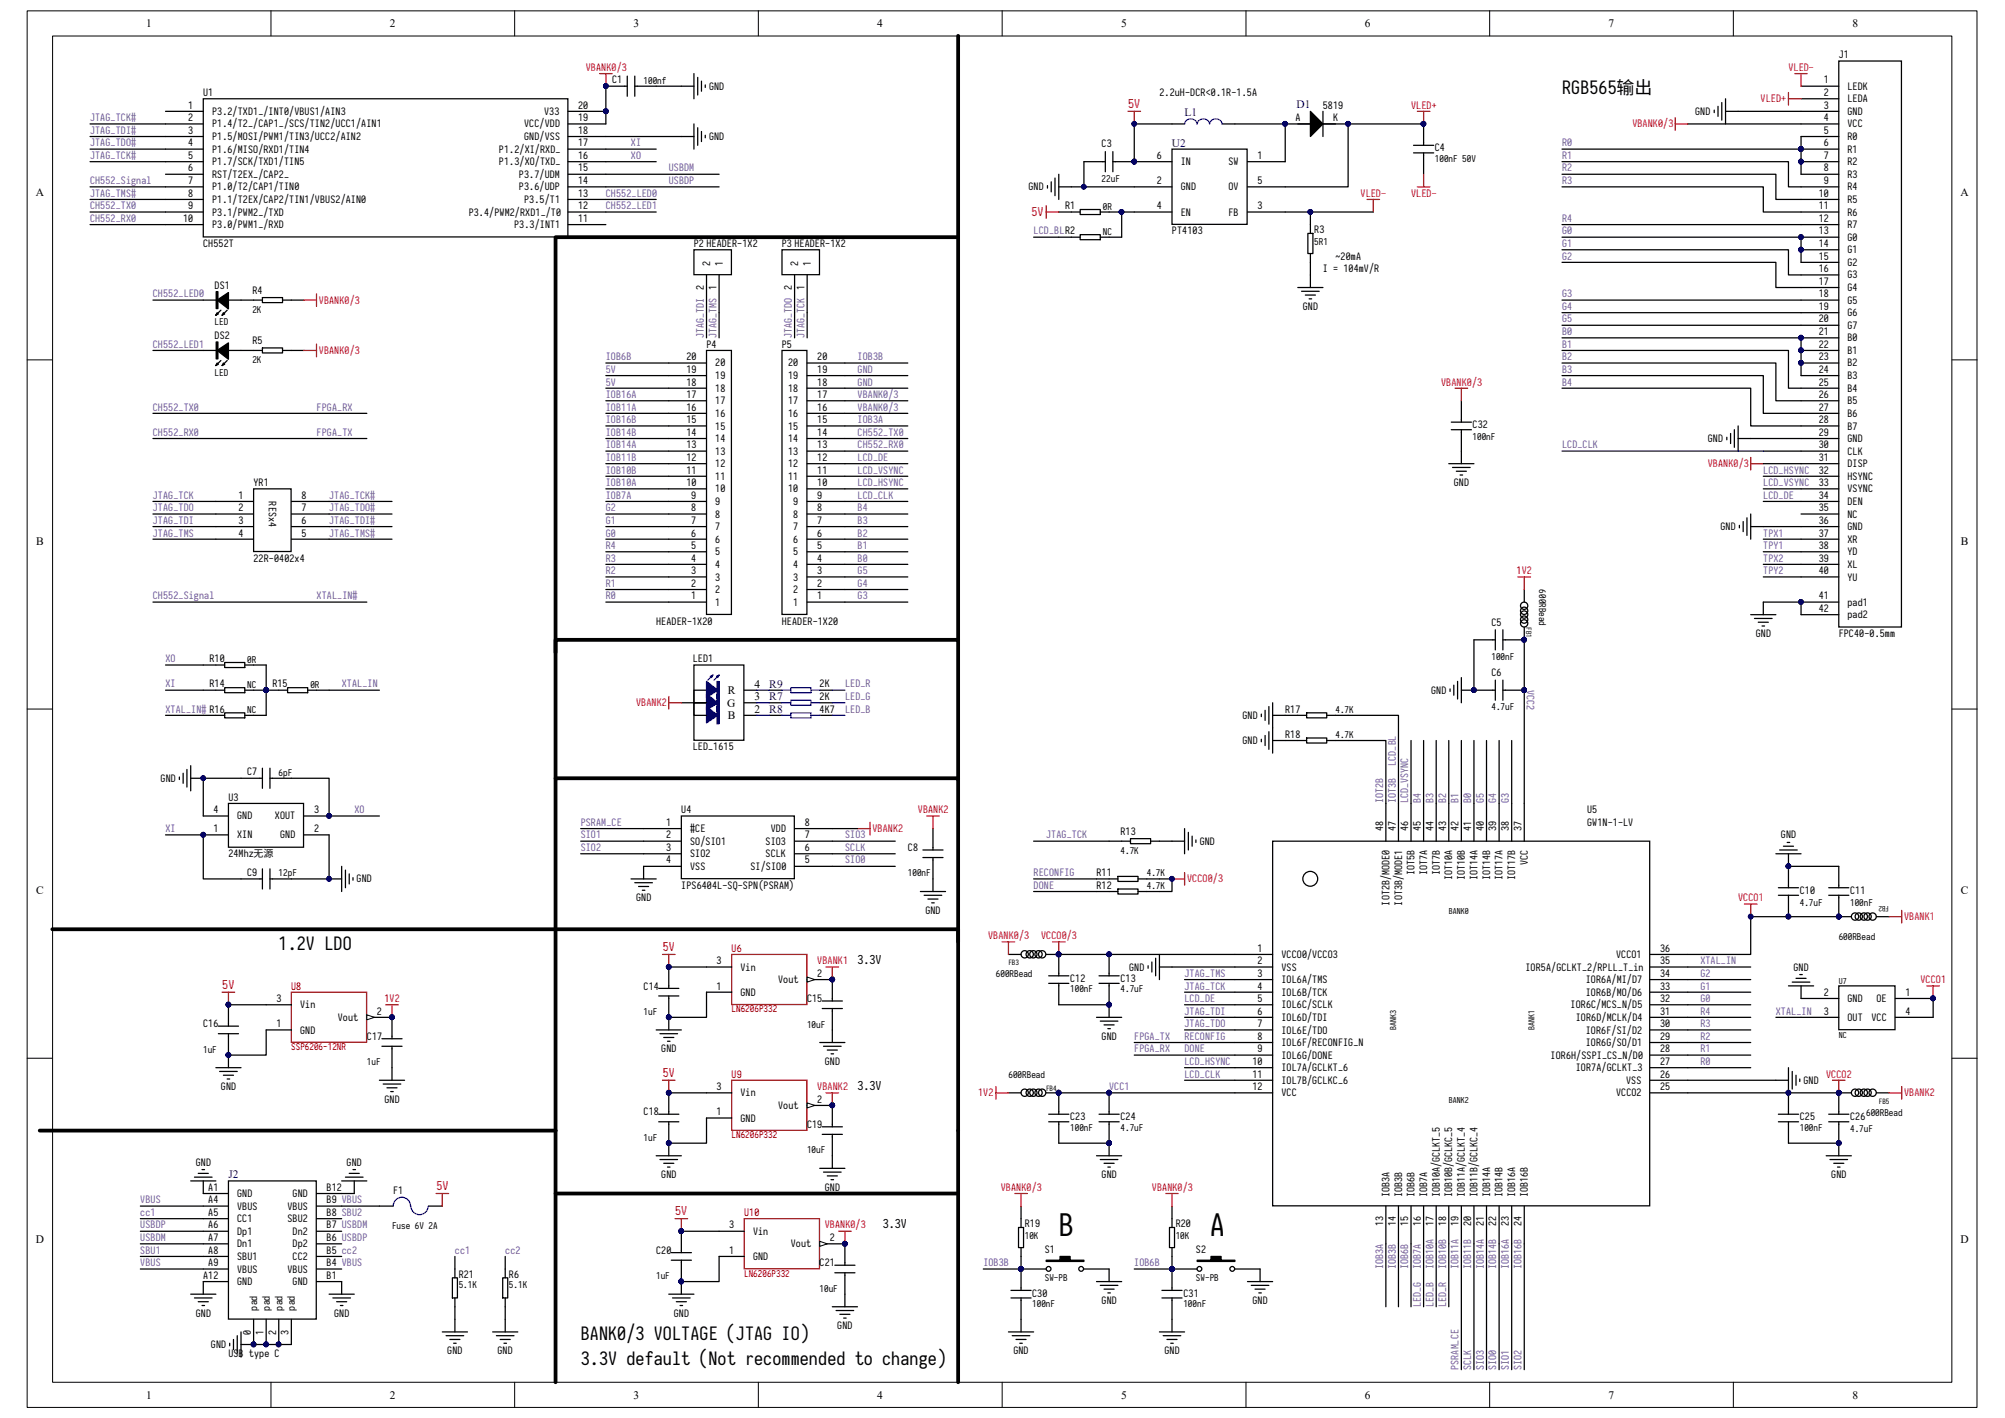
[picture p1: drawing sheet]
<svg xmlns="http://www.w3.org/2000/svg" width="297mm" height="210mm" viewBox="0 0 297 210" stroke-linecap="round" stroke-linejoin="round" font-family="sans-serif">
<defs><g id="words">
<g font-size="4.5">
<text x="156.8" y="183">B</text>
<text x="179.2" y="183">A</text>
</g>
<g font-size="2.7">
<text x="231.4" y="13.9">RGB565输出</text>
<text x="41.3" y="140.6">1.2V LDO</text>
<text x="86" y="198.4">BANK0/3 VOLTAGE（JTAG IO）</text>
<text x="86" y="202.1">3.3V default（Not recommended to change）</text>
</g>
<g font-size="1.8" fill="#f00">
<text x="167.1" y="16">5V</text>
<text x="152.8" y="32">5V</text>
<text x="98.2" y="140.9">5V</text>
<text x="32.9" y="146.5">5V</text>
<text x="98.2" y="159.5">5V</text>
<text x="64.6" y="176.3">5V</text>
<text x="100" y="180">5V</text>
</g>
<g font-size="1.8">
<text x="127" y="142.7">3.3V</text>
<text x="127" y="161.4">3.3V</text>
<text x="130.8" y="181.9">3.3V</text>
</g>
<g font-size="1.7">
<text x="21.7" y="4">1</text>
<text x="57.7" y="4">2</text>
<text x="93.9" y="4">3</text>
<text x="130" y="4">4</text>
<text x="166.1" y="4">5</text>
<text x="202.2" y="4">6</text>
<text x="238.3" y="4">7</text>
<text x="274.4" y="4">8</text>
<text x="5.3" y="29">A</text>
<text x="290.4" y="29">A</text>
<text x="5.3" y="80.6">B</text>
<text x="290.4" y="80.6">B</text>
<text x="111.8" y="101.9">4</text>
<text x="107.7" y="104.6">G</text>
<text x="107.8" y="106.5">B</text>
<text x="107.8" y="102.8">R</text>
<text x="111.8" y="105.6">2</text>
<text x="111.8" y="103.7">3</text>
<text x="5.3" y="132.4">C</text>
<text x="290.4" y="132.4">C</text>
<text x="5.3" y="184.1">D</text>
<text x="290.4" y="184.1">D</text>
<text x="21.7" y="207.1">1</text>
<text x="57.7" y="207.1">2</text>
<text x="93.9" y="207.1">3</text>
<text x="130" y="207.1">4</text>
<text x="166.1" y="207.1">5</text>
<text x="202.2" y="207.1">6</text>
<text x="238.3" y="207.1">7</text>
<text x="274.4" y="207.1">8</text>
</g>
<g font-size="1.7" fill="#000080">
<text x="175.5" y="17.2">L1</text>
<text x="192.1" y="16">D1</text>
<text x="173.6" y="21.7">U2</text>
<text x="114" y="101.9">R9</text>
<text x="114" y="105.6">R8</text>
<text x="114" y="103.7">R7</text>
<text x="33.8" y="174.5">J2</text>
</g>
<g font-size="1.5" fill="#f00">
<text x="86.8" y="10.5">VBANK0/3</text>
<text x="264.9" y="10.5">VLED-</text>
<text x="209" y="16.1">VLED+</text>
<text x="260.8" y="15.2">VLED+</text>
<text x="241.8" y="18.9">VBANK0/3</text>
<text x="201.5" y="29.1">VLED-</text>
<text x="209" y="29.1">VLED-</text>
<text x="47.2" y="45">VBANK0/3</text>
<text x="47.2" y="52.4">VBANK0/3</text>
<text x="213.5" y="57.1">VBANK0/3</text>
<text x="253" y="69.2">VBANK0/3</text>
<text x="224.7" y="85">1V2</text>
<text x="94.2" y="104.6">VBANK2</text>
<text x="129.2" y="123.2">VBANK2</text>
<text x="136" y="120.4">VBANK2</text>
<text x="175.9" y="130.7">VCCO0/3</text>
<text x="257.5" y="133.5">VCCO1</text>
<text x="282.1" y="136.3">VBANK1</text>
<text x="121.1" y="142.8">VBANK1</text>
<text x="146.4" y="139.1">VBANK0/3</text>
<text x="154.2" y="139.1">VCCO0/3</text>
<text x="56.9" y="148.4">1V2</text>
<text x="284.5" y="145.6">VCCO1</text>
<text x="121.1" y="161.5">VBANK2</text>
<text x="270.5" y="159.6">VCCO2</text>
<text x="144.9" y="162.4">1V2</text>
<text x="282.1" y="162.4">VBANK2</text>
<text x="148.3" y="176.4">VBANK0/3</text>
<text x="170.6" y="176.4">VBANK0/3</text>
<text x="122.2" y="181.9">VBANK0/3</text>
</g>
<g font-size="1.5">
<text x="272.4" y="8.6">J1</text>
<text x="27.9" y="16.1">1</text>
<text x="27.9" y="17.9">2</text>
<text x="30.1" y="14.2">U1</text>
<text x="31.4" y="17">P3.2/TXD1_/INT0/VBUS1/AIN3</text>
<text x="80.6" y="17">V33</text>
<text x="85.6" y="17.9">19</text>
<text x="85.6" y="16.1">20</text>
<text x="90.7" y="12.4">C1</text>
<text x="105" y="13.3">GND</text>
<text x="171.7" y="14.2">2.2uH-DCR&lt;0.1R-1.5A</text>
<text x="191.9" y="17.9">A</text>
<text x="196" y="16.1">5819</text>
<text x="197.5" y="17.9">K</text>
<text x="251.1" y="17">GND</text>
<text x="270.2" y="12.4">1</text>
<text x="270.2" y="14.2">2</text>
<text x="270.2" y="16.1">3</text>
<text x="270.2" y="17.9">4</text>
<text x="273.7" y="13.3">LEDK</text>
<text x="273.7" y="15.2">LEDA</text>
<text x="273.7" y="17">GND</text>
<text x="27.9" y="19.8">3</text>
<text x="27.9" y="21.7">4</text>
<text x="27.9" y="23.5">5</text>
<text x="31.4" y="18.9">P1.4/T2_/CAP1_/SCS/TIN2/UCC1/AIN1</text>
<text x="31.4" y="20.7">P1.5/MOSI/PWM1/TIN3/UCC2/AIN2</text>
<text x="31.4" y="22.6">P1.6/MISO/RXD1/TIN4</text>
<text x="73.9" y="22.6">P1.2/XI/RXD_</text>
<text x="77.6" y="20.7">GND/VSS</text>
<text x="77.6" y="18.9">VCC/VDD</text>
<text x="85.6" y="23.5">16</text>
<text x="85.6" y="21.7">17</text>
<text x="85.6" y="19.8">18</text>
<text x="105" y="20.7">GND</text>
<text x="163.2" y="21.8">C3</text>
<text x="171.4" y="23.5">6</text>
<text x="186.3" y="23.5">1</text>
<text x="212.6" y="22.4">C4</text>
<text x="270.2" y="19.8">5</text>
<text x="270.2" y="21.7">6</text>
<text x="270.2" y="23.5">7</text>
<text x="273.7" y="18.9">VCC</text>
<text x="273.7" y="20.7">R0</text>
<text x="273.7" y="22.6">R1</text>
<text x="27.9" y="25.4">6</text>
<text x="27.9" y="27.3">7</text>
<text x="27.9" y="29.1">8</text>
<text x="31.4" y="24.5">P1.7/SCK/TXD1/TIN5</text>
<text x="31.4" y="26.3">RST/T2EX_/CAP2_</text>
<text x="31.4" y="28.2">P1.0/T2/CAP1/TIN0</text>
<text x="73.9" y="24.5">P1.3/XO/TXD_</text>
<text x="76.9" y="28.2">P3.6/UDP</text>
<text x="76.9" y="26.3">P3.7/UDM</text>
<text x="85.6" y="29.1">13</text>
<text x="85.6" y="27.3">14</text>
<text x="85.6" y="25.4">15</text>
<text x="152.4" y="28.2">GND</text>
<text x="171.4" y="27.3">2</text>
<text x="174.9" y="28.2">GND</text>
<text x="174.9" y="24.5">IN</text>
<text x="182" y="24.5">SW</text>
<text x="182" y="28.2">OV</text>
<text x="186.3" y="27.3">5</text>
<text x="269.4" y="29.1">10</text>
<text x="270.2" y="25.4">8</text>
<text x="270.2" y="27.3">9</text>
<text x="273.7" y="24.5">R2</text>
<text x="273.7" y="26.3">R3</text>
<text x="273.7" y="28.2">R4</text>
<text x="27.1" y="32.9">10</text>
<text x="27.9" y="31">9</text>
<text x="31.4" y="30.1">P1.1/T2EX/CAP2/TIN1/VBUS2/AIN0</text>
<text x="31.4" y="31.9">P3.1/PWM2_/TXD</text>
<text x="31.4" y="33.8">P3.0/PWM1_/RXD</text>
<text x="69.4" y="31.9">P3.4/PWM2/RXD1_/T0</text>
<text x="76.2" y="33.8">P3.3/INT1</text>
<text x="77.6" y="30.1">P3.5/T1</text>
<text x="85.6" y="32.9">11</text>
<text x="85.6" y="31">12</text>
<text x="157.8" y="31">R1</text>
<text x="171.4" y="31">4</text>
<text x="173.6" y="34.7">PT4103</text>
<text x="174.9" y="31.9">EN</text>
<text x="182" y="31.9">FB</text>
<text x="186.3" y="31">3</text>
<text x="194.7" y="34.5">R3</text>
<text x="269.4" y="31">11</text>
<text x="269.4" y="32.9">12</text>
<text x="269.4" y="34.7">13</text>
<text x="273.7" y="30.1">R5</text>
<text x="273.7" y="31.9">R6</text>
<text x="273.7" y="33.8">R7</text>
<text x="273.7" y="35.6">G0</text>
<text x="30.1" y="36.6">CH552T</text>
<text x="102.8" y="36.6">P2 HEADER-1X2</text>
<text x="105.2" y="39.4" transform="rotate(-90 105.2 39.4)">2</text>
<text x="107.1" y="39.4" transform="rotate(-90 107.1 39.4)">1</text>
<text x="115.8" y="36.6">P3 HEADER-1X2</text>
<text x="118.2" y="39.4" transform="rotate(-90 118.2 39.4)">2</text>
<text x="120.1" y="39.4" transform="rotate(-90 120.1 39.4)">1</text>
<text x="196" y="40.3">I = 104mV/R</text>
<text x="197.8" y="38.4">~20mA</text>
<text x="269.4" y="36.6">14</text>
<text x="269.4" y="38.4">15</text>
<text x="269.4" y="40.3">16</text>
<text x="273.7" y="37.5">G1</text>
<text x="273.7" y="39.4">G2</text>
<text x="273.7" y="41.2">G3</text>
<text x="31.8" y="42.8">DS1</text>
<text x="37.4" y="43.5">R4</text>
<text x="104.3" y="43" transform="rotate(-90 104.3 43)">2</text>
<text x="106.1" y="43" transform="rotate(-90 106.1 43)">1</text>
<text x="117.3" y="43" transform="rotate(-90 117.3 43)">2</text>
<text x="119.2" y="43" transform="rotate(-90 119.2 43)">1</text>
<text x="193" y="45.9">GND</text>
<text x="269.4" y="42.2">17</text>
<text x="269.4" y="44">18</text>
<text x="269.4" y="45.9">19</text>
<text x="269.4" y="47.8">20</text>
<text x="273.7" y="43.1">G4</text>
<text x="273.7" y="45">G5</text>
<text x="273.7" y="46.8">G6</text>
<text x="31.8" y="50.2">DS2</text>
<text x="37.4" y="50.9">R5</text>
<text x="101.7" y="53.3">20</text>
<text x="104.6" y="51.5">P4</text>
<text x="115.8" y="51.5">P5</text>
<text x="121.1" y="53.3">20</text>
<text x="269.4" y="49.6">21</text>
<text x="269.4" y="51.5">22</text>
<text x="269.4" y="53.3">23</text>
<text x="273.7" y="48.7">G7</text>
<text x="273.7" y="50.5">B0</text>
<text x="273.7" y="52.4">B1</text>
<text x="101.7" y="59">17</text>
<text x="101.7" y="57.1">18</text>
<text x="101.7" y="55.2">19</text>
<text x="106" y="59.9">17</text>
<text x="106" y="58">18</text>
<text x="106" y="56.2">19</text>
<text x="106" y="54.3">20</text>
<text x="116.8" y="59.9">17</text>
<text x="116.8" y="58">18</text>
<text x="116.8" y="56.2">19</text>
<text x="116.8" y="54.3">20</text>
<text x="121.1" y="59">17</text>
<text x="121.1" y="57.1">18</text>
<text x="121.1" y="55.2">19</text>
<text x="269.4" y="55.2">24</text>
<text x="269.4" y="57.1">25</text>
<text x="269.4" y="59">26</text>
<text x="273.7" y="54.3">B2</text>
<text x="273.7" y="56.2">B3</text>
<text x="273.7" y="58">B4</text>
<text x="273.7" y="59.9">B5</text>
<text x="101.7" y="64.6">14</text>
<text x="101.7" y="62.7">15</text>
<text x="101.7" y="60.8">16</text>
<text x="106" y="65.5">14</text>
<text x="106" y="63.6">15</text>
<text x="106" y="61.8">16</text>
<text x="116.8" y="65.5">14</text>
<text x="116.8" y="63.6">15</text>
<text x="116.8" y="61.8">16</text>
<text x="121.1" y="64.6">14</text>
<text x="121.1" y="62.7">15</text>
<text x="121.1" y="60.8">16</text>
<text x="218.1" y="63.4">C32</text>
<text x="253" y="65.5">GND</text>
<text x="269.4" y="60.8">27</text>
<text x="269.4" y="62.7">28</text>
<text x="269.4" y="64.6">29</text>
<text x="273.7" y="61.8">B6</text>
<text x="273.7" y="63.6">B7</text>
<text x="273.7" y="65.5">GND</text>
<text x="101.7" y="70.1">11</text>
<text x="101.7" y="68.3">12</text>
<text x="101.7" y="66.4">13</text>
<text x="106" y="71.1">11</text>
<text x="106" y="69.2">12</text>
<text x="106" y="67.4">13</text>
<text x="116.8" y="71.1">11</text>
<text x="116.8" y="69.2">12</text>
<text x="116.8" y="67.4">13</text>
<text x="121.1" y="70.1">11</text>
<text x="121.1" y="68.3">12</text>
<text x="121.1" y="66.4">13</text>
<text x="269.4" y="66.4">30</text>
<text x="269.4" y="68.3">31</text>
<text x="269.4" y="70.1">32</text>
<text x="273.7" y="67.4">CLK</text>
<text x="273.7" y="69.2">DISP</text>
<text x="273.7" y="71.1">HSYNC</text>
<text x="35.3" y="73.9">1</text>
<text x="35.3" y="75.7">2</text>
<text x="35.3" y="77.6">3</text>
<text x="37.5" y="72">YR1</text>
<text x="39.8" y="74.3" transform="rotate(90 39.8 74.3)">RESx4</text>
<text x="44.7" y="77.6">6</text>
<text x="44.7" y="75.7">7</text>
<text x="44.7" y="73.9">8</text>
<text x="101.7" y="72">10</text>
<text x="102.4" y="77.6">7</text>
<text x="102.4" y="75.7">8</text>
<text x="102.4" y="73.9">9</text>
<text x="106" y="76.7">8</text>
<text x="106" y="74.8">9</text>
<text x="106" y="72.9">10</text>
<text x="116.8" y="72.9">10</text>
<text x="117.5" y="76.7">8</text>
<text x="117.5" y="74.8">9</text>
<text x="121.1" y="77.6">7</text>
<text x="121.1" y="75.7">8</text>
<text x="121.1" y="73.9">9</text>
<text x="121.1" y="72">10</text>
<text x="215.3" y="72">GND</text>
<text x="269.4" y="72">33</text>
<text x="269.4" y="73.9">34</text>
<text x="269.4" y="75.7">35</text>
<text x="269.4" y="77.6">36</text>
<text x="273.7" y="72.9">VSYNC</text>
<text x="273.7" y="74.8">DEN</text>
<text x="273.7" y="76.7">NC</text>
<text x="35.3" y="79.5">4</text>
<text x="37.5" y="83.2">22R-0402x4</text>
<text x="44.7" y="79.5">5</text>
<text x="102.4" y="83.2">4</text>
<text x="102.4" y="81.3">5</text>
<text x="102.4" y="79.5">6</text>
<text x="106" y="82.3">5</text>
<text x="106" y="80.4">6</text>
<text x="106" y="78.5">7</text>
<text x="117.5" y="82.3">5</text>
<text x="117.5" y="80.4">6</text>
<text x="117.5" y="78.5">7</text>
<text x="121.1" y="83.2">4</text>
<text x="121.1" y="81.3">5</text>
<text x="121.1" y="79.5">6</text>
<text x="254.8" y="78.5">GND</text>
<text x="269.4" y="79.5">37</text>
<text x="269.4" y="81.3">38</text>
<text x="269.4" y="83.2">39</text>
<text x="273.7" y="78.5">GND</text>
<text x="273.7" y="80.4">XR</text>
<text x="273.7" y="82.3">YD</text>
<text x="102.4" y="88.8">1</text>
<text x="102.4" y="86.9">2</text>
<text x="102.4" y="85">3</text>
<text x="106" y="89.7">1</text>
<text x="106" y="87.8">2</text>
<text x="106" y="86">3</text>
<text x="106" y="84.1">4</text>
<text x="117.5" y="89.7">1</text>
<text x="117.5" y="87.8">2</text>
<text x="117.5" y="86">3</text>
<text x="117.5" y="84.1">4</text>
<text x="121.1" y="88.8">1</text>
<text x="121.1" y="86.9">2</text>
<text x="121.1" y="85">3</text>
<text x="269.4" y="85">40</text>
<text x="269.4" y="88.8">41</text>
<text x="273.7" y="84.1">XL</text>
<text x="273.7" y="86">YU</text>
<text x="273.7" y="89.7">pad1</text>
<text x="97.2" y="92.5">HEADER-1X20</text>
<text x="115.8" y="92.5">HEADER-1X20</text>
<text x="220.9" y="92.7">C5</text>
<text x="260.1" y="94.4">GND</text>
<text x="269.4" y="90.6">42</text>
<text x="272.4" y="94.4">FPC40-0.5mm</text>
<text x="273.7" y="91.6">pad2</text>
<text x="31" y="101.8">R14</text>
<text x="31" y="98.1">R10</text>
<text x="40.3" y="101.8">R15</text>
<text x="102.6" y="98.1">LED1</text>
<text x="121.4" y="101.8">2K</text>
<text x="220.9" y="100.1">C6</text>
<text x="121.4" y="105.5">4K7</text>
<text x="121.4" y="103.7">2K</text>
<text x="184.1" y="106.5">GND</text>
<text x="190.4" y="105.5">R17</text>
<text x="212" y="102.7">GND</text>
<text x="102.6" y="111.1">LED_1615</text>
<text x="184.1" y="110.2">GND</text>
<text x="190.4" y="109.3">R18</text>
<text x="23.8" y="115.8">GND</text>
<text x="33.8" y="118.6">U3</text>
<text x="36.6" y="114.9">C7</text>
<text x="31.6" y="123.2">1</text>
<text x="31.6" y="120.4">4</text>
<text x="35.1" y="124.2">XIN</text>
<text x="35.1" y="121.4">GND</text>
<text x="40.7" y="121.4">XOUT</text>
<text x="41.5" y="124.2">GND</text>
<text x="46.5" y="123.2">2</text>
<text x="46.5" y="120.4">3</text>
<text x="98.7" y="122.3">1</text>
<text x="98.7" y="124.2">2</text>
<text x="100.9" y="120.4">U4</text>
<text x="102.2" y="123.2">#CE</text>
<text x="102.2" y="125.1">SO/SIO1</text>
<text x="113.4" y="125.1">SIO3</text>
<text x="114.2" y="123.2">VDD</text>
<text x="119.2" y="124.2">7</text>
<text x="119.2" y="122.3">8</text>
<text x="166" y="123.6">R13</text>
<text x="177.7" y="125.1">GND</text>
<text x="204.9" y="123.1" transform="rotate(-90 204.9 123.1)">48</text>
<text x="206.8" y="123.1" transform="rotate(-90 206.8 123.1)">47</text>
<text x="208.6" y="123.1" transform="rotate(-90 208.6 123.1)">46</text>
<text x="210.5" y="123.1" transform="rotate(-90 210.5 123.1)">45</text>
<text x="212.3" y="123.1" transform="rotate(-90 212.3 123.1)">44</text>
<text x="214.2" y="123.1" transform="rotate(-90 214.2 123.1)">43</text>
<text x="216.1" y="123.1" transform="rotate(-90 216.1 123.1)">42</text>
<text x="217.9" y="123.1" transform="rotate(-90 217.9 123.1)">41</text>
<text x="219.8" y="123.1" transform="rotate(-90 219.8 123.1)">40</text>
<text x="221.7" y="123.1" transform="rotate(-90 221.7 123.1)">39</text>
<text x="223.5" y="123.1" transform="rotate(-90 223.5 123.1)">38</text>
<text x="225.4" y="123.1" transform="rotate(-90 225.4 123.1)">37</text>
<text x="235.1" y="120.4">U5</text>
<text x="235.1" y="122.3">GW1N-1-LV</text>
<text x="263.8" y="124.2">GND</text>
<text x="33.8" y="127">24Mhz无源</text>
<text x="36.6" y="129.8">C9</text>
<text x="52.8" y="130.7">GND</text>
<text x="98.7" y="126">3</text>
<text x="98.7" y="127.9">4</text>
<text x="100.9" y="131.6">IPS6404L-SQ-SPN(PSRAM)</text>
<text x="102.2" y="127">SIO2</text>
<text x="102.2" y="128.8">VSS</text>
<text x="111.2" y="128.8">SI/SIO0</text>
<text x="113.4" y="127">SCLK</text>
<text x="119.2" y="127.9">5</text>
<text x="119.2" y="126">6</text>
<text x="134.5" y="126">C8</text>
<text x="162.4" y="129.8">R11</text>
<text x="162.4" y="131.6">R12</text>
<text x="209.6" y="129.6" transform="rotate(-90 209.6 129.6)">IOT5B</text>
<text x="211.4" y="129.6" transform="rotate(-90 211.4 129.6)">IOT7A</text>
<text x="213.3" y="129.6" transform="rotate(-90 213.3 129.6)">IOT7B</text>
<text x="215.1" y="130.4" transform="rotate(-90 215.1 130.4)">IOT10A</text>
<text x="217" y="130.4" transform="rotate(-90 217 130.4)">IOT10B</text>
<text x="218.9" y="130.4" transform="rotate(-90 218.9 130.4)">IOT14A</text>
<text x="220.7" y="130.4" transform="rotate(-90 220.7 130.4)">IOT14B</text>
<text x="222.6" y="130.4" transform="rotate(-90 222.6 130.4)">IOT17A</text>
<text x="224.5" y="130.4" transform="rotate(-90 224.5 130.4)">IOT17B</text>
<text x="226.3" y="128.1" transform="rotate(-90 226.3 128.1)">VCC</text>
<text x="94.2" y="133.5">GND</text>
<text x="137.1" y="135.4">GND</text>
<text x="205.8" y="134.1" transform="rotate(-90 205.8 134.1)">IOT2B/MODE0</text>
<text x="207.7" y="134.1" transform="rotate(-90 207.7 134.1)">IOT3B/MODE1</text>
<text x="266.6" y="132.4">C10</text>
<text x="274.1" y="132.4">C11</text>
<text x="106.1" y="142.8">3</text>
<text x="109.7" y="143.8">Vin</text>
<text x="167.3" y="143.8">GND</text>
<text x="186.3" y="141">1</text>
<text x="186.3" y="142.8">2</text>
<text x="189.8" y="141.9">VCCO0/VCCO3</text>
<text x="189.8" y="143.8">VSS</text>
<text x="226" y="143.8">IOR5A/GCLKT_2/RPLL_T_in</text>
<text x="239.4" y="141.9">VCCO1</text>
<text x="245.9" y="142.8">35</text>
<text x="245.9" y="141">36</text>
<text x="265.7" y="143.8">GND</text>
<text x="40.9" y="148.4">3</text>
<text x="44.4" y="149.4">Vin</text>
<text x="95.3" y="146.6">C14</text>
<text x="106.1" y="146.6">1</text>
<text x="109.7" y="147.5">GND</text>
<text x="115.3" y="145.6">Vout</text>
<text x="119.5" y="148.4">C15</text>
<text x="121.1" y="144.7">2</text>
<text x="158.5" y="145.4">C12</text>
<text x="166" y="145.4">C13</text>
<text x="186.3" y="144.7">3</text>
<text x="186.3" y="146.6">4</text>
<text x="186.3" y="148.4">5</text>
<text x="189.8" y="145.6">IOL6A/TMS</text>
<text x="189.8" y="147.5">IOL6B/TCK</text>
<text x="189.8" y="149.4">IOL6C/SCLK</text>
<text x="232.7" y="149.4">IOR6C/MCS_N/D5</text>
<text x="234.9" y="147.5">IOR6B/MO/D6</text>
<text x="234.9" y="145.6">IOR6A/MI/D7</text>
<text x="245.9" y="148.4">32</text>
<text x="245.9" y="146.6">33</text>
<text x="245.9" y="144.7">34</text>
<text x="270.2" y="147.5">2</text>
<text x="273.7" y="148.4">GND</text>
<text x="278" y="148.4">OE</text>
<text x="282.3" y="147.5">1</text>
<text x="30.1" y="152.1">C16</text>
<text x="40.9" y="152.1">1</text>
<text x="44.4" y="153.1">GND</text>
<text x="50" y="151.2">Vout</text>
<text x="54.4" y="154">C17</text>
<text x="55.8" y="150.3">2</text>
<text x="98" y="155.9">GND</text>
<text x="163.2" y="154">GND</text>
<text x="186.3" y="150.3">6</text>
<text x="186.3" y="152.1">7</text>
<text x="186.3" y="154">8</text>
<text x="186.3" y="155.9">9</text>
<text x="189.8" y="151.2">IOL6D/TDI</text>
<text x="189.8" y="153.1">IOL6E/TDO</text>
<text x="189.8" y="154.9">IOL6F/RECONFIG_N</text>
<text x="233.4" y="151.2">IOR6D/MCLK/D4</text>
<text x="234.9" y="154.9">IOR6G/SO/D1</text>
<text x="234.9" y="153.1">IOR6F/SI/D2</text>
<text x="245.9" y="155.9">28</text>
<text x="245.9" y="154">29</text>
<text x="245.9" y="152.1">30</text>
<text x="245.9" y="150.3">31</text>
<text x="270.2" y="150.3">3</text>
<text x="273.7" y="151.2">OUT</text>
<text x="277.2" y="151.2">VCC</text>
<text x="282.3" y="150.3">4</text>
<text x="32.7" y="161.5">GND</text>
<text x="106.1" y="161.5">3</text>
<text x="122.2" y="157.7">GND</text>
<text x="185.5" y="157.7">10</text>
<text x="185.5" y="159.6">11</text>
<text x="185.5" y="161.5">12</text>
<text x="189.8" y="156.8">IOL6G/DONE</text>
<text x="189.8" y="158.7">IOL7A/GCLKT_6</text>
<text x="189.8" y="160.5">IOL7B/GCLKC_6</text>
<text x="229.7" y="156.8">IOR6H/SSPI_CS_N/D0</text>
<text x="233.4" y="158.7">IOR7A/GCLKT_3</text>
<text x="240.9" y="160.5">VSS</text>
<text x="245.9" y="161.5">25</text>
<text x="245.9" y="159.6">26</text>
<text x="245.9" y="157.7">27</text>
<text x="267.2" y="160.5">GND</text>
<text x="56.9" y="163.3">GND</text>
<text x="95.3" y="165.2">C18</text>
<text x="106.1" y="165.2">1</text>
<text x="109.7" y="162.4">Vin</text>
<text x="109.7" y="166.1">GND</text>
<text x="115.3" y="164.3">Vout</text>
<text x="119.5" y="167">C19</text>
<text x="121.1" y="163.3">2</text>
<text x="158.5" y="165.9">C23</text>
<text x="166" y="165.9">C24</text>
<text x="189.8" y="162.4">VCC</text>
<text x="239.4" y="162.4">VCCO2</text>
<text x="266.6" y="165.9">C25</text>
<text x="274.1" y="165.9">C26</text>
<text x="29" y="172.6">GND</text>
<text x="51.4" y="172.6">GND</text>
<text x="30.9" y="176.4">A1</text>
<text x="30.9" y="178.2">A4</text>
<text x="35.1" y="177.3">GND</text>
<text x="35.1" y="179.2">VBUS</text>
<text x="42.6" y="179.2">VBUS</text>
<text x="43.3" y="177.3">GND</text>
<text x="48.4" y="178.2">B9 VBUS</text>
<text x="48.4" y="176.4">B12</text>
<text x="58.3" y="176.9">F1</text>
<text x="98" y="174.5">GND</text>
<text x="122.2" y="176.4">GND</text>
<text x="163.2" y="174.5">GND</text>
<text x="205.8" y="177.3" transform="rotate(-90 205.8 177.3)">IOB3A</text>
<text x="207.7" y="177.3" transform="rotate(-90 207.7 177.3)">IOB3B</text>
<text x="209.6" y="177.3" transform="rotate(-90 209.6 177.3)">IOB6B</text>
<text x="211.4" y="177.3" transform="rotate(-90 211.4 177.3)">IOB7A</text>
<text x="213.3" y="177.3" transform="rotate(-90 213.3 177.3)">IOB10A/GCLKT_5</text>
<text x="215.1" y="177.3" transform="rotate(-90 215.1 177.3)">IOB10B/GCLKC_5</text>
<text x="217" y="177.3" transform="rotate(-90 217 177.3)">IOB11A/GCLKT_4</text>
<text x="218.9" y="177.3" transform="rotate(-90 218.9 177.3)">IOB11B/GCLKC_4</text>
<text x="220.7" y="177.3" transform="rotate(-90 220.7 177.3)">IOB14A</text>
<text x="222.6" y="177.3" transform="rotate(-90 222.6 177.3)">IOB14B</text>
<text x="224.5" y="177.3" transform="rotate(-90 224.5 177.3)">IOB16A</text>
<text x="226.3" y="177.3" transform="rotate(-90 226.3 177.3)">IOB16B</text>
<text x="271.3" y="174.5">GND</text>
<text x="30.9" y="180.1">A5</text>
<text x="30.9" y="181.9">A6</text>
<text x="30.9" y="183.8">A7</text>
<text x="30.9" y="185.7">A8</text>
<text x="35.1" y="181">CC1</text>
<text x="35.1" y="182.9">Dp1</text>
<text x="35.1" y="184.7">Dn1</text>
<text x="42.6" y="181">SBU2</text>
<text x="43.3" y="184.7">Dp2</text>
<text x="43.3" y="182.9">Dn2</text>
<text x="48.4" y="185.7">B5 cc2</text>
<text x="48.4" y="183.8">B6 USBDP</text>
<text x="48.4" y="181.9">B7 USBDM</text>
<text x="48.4" y="180.1">B8 SBU2</text>
<text x="97.2" y="185.7">C20</text>
<text x="108" y="181.9">3</text>
<text x="108" y="185.7">1</text>
<text x="111.5" y="182.9">Vin</text>
<text x="117.1" y="184.7">Vout</text>
<text x="122.9" y="183.8">2</text>
<text x="151.8" y="181.8">R19</text>
<text x="154.8" y="185.5">S1</text>
<text x="174.2" y="181.8">R20</text>
<text x="177.2" y="185.5">S2</text>
<text x="204.9" y="181.6" transform="rotate(-90 204.9 181.6)">13</text>
<text x="206.8" y="181.6" transform="rotate(-90 206.8 181.6)">14</text>
<text x="208.6" y="181.6" transform="rotate(-90 208.6 181.6)">15</text>
<text x="210.5" y="181.6" transform="rotate(-90 210.5 181.6)">16</text>
<text x="212.3" y="181.6" transform="rotate(-90 212.3 181.6)">17</text>
<text x="214.2" y="181.6" transform="rotate(-90 214.2 181.6)">18</text>
<text x="216.1" y="181.6" transform="rotate(-90 216.1 181.6)">19</text>
<text x="217.9" y="181.6" transform="rotate(-90 217.9 181.6)">20</text>
<text x="219.8" y="181.6" transform="rotate(-90 219.8 181.6)">21</text>
<text x="221.7" y="181.6" transform="rotate(-90 221.7 181.6)">22</text>
<text x="223.5" y="181.6" transform="rotate(-90 223.5 181.6)">23</text>
<text x="225.4" y="181.6" transform="rotate(-90 225.4 181.6)">24</text>
<text x="30.1" y="189.4">A12</text>
<text x="30.9" y="187.5">A9</text>
<text x="35.1" y="186.6">SBU1</text>
<text x="35.1" y="188.5">VBUS</text>
<text x="35.1" y="190.3">GND</text>
<text x="42.6" y="188.5">VBUS</text>
<text x="43.3" y="190.3">GND</text>
<text x="43.3" y="186.6">CC2</text>
<text x="48.4" y="189.4">B1</text>
<text x="48.4" y="187.5">B4 VBUS</text>
<text x="67.9" y="189.2">R21</text>
<text x="75.4" y="189.2">R6</text>
<text x="111.5" y="186.6">GND</text>
<text x="121.4" y="187.5">C21</text>
<text x="29" y="195">GND</text>
<text x="37.2" y="197.7" transform="rotate(-90 37.2 197.7)">0</text>
<text x="38.1" y="194.1" transform="rotate(-90 38.1 194.1)">pad</text>
<text x="39" y="197.7" transform="rotate(-90 39 197.7)">1</text>
<text x="40" y="194.1" transform="rotate(-90 40 194.1)">pad</text>
<text x="40.9" y="197.7" transform="rotate(-90 40.9 197.7)">2</text>
<text x="41.8" y="194.1" transform="rotate(-90 41.8 194.1)">pad</text>
<text x="42.8" y="197.7" transform="rotate(-90 42.8 197.7)">3</text>
<text x="43.7" y="194.1" transform="rotate(-90 43.7 194.1)">pad</text>
<text x="49.5" y="195">GND</text>
<text x="99.8" y="195">GND</text>
<text x="124" y="196.8">GND</text>
<text x="152.9" y="192">C30</text>
<text x="163.2" y="193.1">GND</text>
<text x="175.3" y="192">C31</text>
<text x="185.5" y="193.1">GND</text>
<text x="31.2" y="199.6">GND</text>
<text x="33.8" y="201">USB type C</text>
<text x="66.3" y="200.6">GND</text>
<text x="73.7" y="200.6">GND</text>
<text x="150.1" y="200.6">GND</text>
<text x="172.5" y="200.6">GND</text>
</g>
<g font-size="1.5" fill="#674ea7">
<text x="13.3" y="17.9">JTAG_TCK#</text>
<text x="13.3" y="23.5">JTAG_TCK#</text>
<text x="13.3" y="21.7">JTAG_TDO#</text>
<text x="13.3" y="19.8">JTAG_TDI#</text>
<text x="93.5" y="21.7">XI</text>
<text x="93.5" y="23.5">XO</text>
<text x="231.4" y="21.7">R0</text>
<text x="231.4" y="23.5">R1</text>
<text x="13.3" y="29.1">JTAG_TMS#</text>
<text x="13.3" y="27.3">CH552_Signal</text>
<text x="89.7" y="29.1">CH552_LED0</text>
<text x="99.1" y="27.3">USBDP</text>
<text x="99.1" y="25.4">USBDM</text>
<text x="231.4" y="25.4">R2</text>
<text x="231.4" y="27.3">R3</text>
<text x="13.3" y="31">CH552_TX0</text>
<text x="13.3" y="32.9">CH552_RX0</text>
<text x="89.7" y="31">CH552_LED1</text>
<text x="153.1" y="34.7">LCD_BLR2</text>
<text x="231.4" y="32.9">R4</text>
<text x="231.4" y="34.7">G0</text>
<text x="231.4" y="36.6">G1</text>
<text x="231.4" y="38.4">G2</text>
<text x="22.6" y="44">CH552_LED0</text>
<text x="231.4" y="44">G3</text>
<text x="231.4" y="45.9">G4</text>
<text x="231.4" y="47.8">G5</text>
<text x="22.6" y="51.5">CH552_LED1</text>
<text x="89.7" y="53.3">IOB6B</text>
<text x="104.3" y="50" transform="rotate(-90 104.3 50)">JTAG_TDI</text>
<text x="106.1" y="50" transform="rotate(-90 106.1 50)">JTAG_TMS</text>
<text x="117.3" y="50" transform="rotate(-90 117.3 50)">JTAG_TDO</text>
<text x="119.2" y="50" transform="rotate(-90 119.2 50)">JTAG_TCK</text>
<text x="127" y="53.3">IOB3B</text>
<text x="231.4" y="49.6">B0</text>
<text x="231.4" y="51.5">B1</text>
<text x="231.4" y="53.3">B2</text>
<text x="89.7" y="59">IOB16A</text>
<text x="89.7" y="57.1">5V</text>
<text x="89.7" y="55.2">5V</text>
<text x="127" y="59">VBANK0/3</text>
<text x="127" y="57.1">GND</text>
<text x="127" y="55.2">GND</text>
<text x="231.4" y="55.2">B3</text>
<text x="231.4" y="57.1">B4</text>
<text x="22.6" y="60.8">CH552_TX0</text>
<text x="22.6" y="64.6">CH552_RX0</text>
<text x="46.9" y="64.6">FPGA_TX</text>
<text x="46.9" y="60.8">FPGA_RX</text>
<text x="89.7" y="64.6">IOB14B</text>
<text x="89.7" y="62.7">IOB16B</text>
<text x="89.7" y="60.8">IOB11A</text>
<text x="127" y="64.6">CH552_TX0</text>
<text x="127" y="62.7">IOB3A</text>
<text x="127" y="60.8">VBANK0/3</text>
<text x="89.7" y="70.1">IOB10B</text>
<text x="89.7" y="68.3">IOB11B</text>
<text x="89.7" y="66.4">IOB14A</text>
<text x="127" y="70.1">LCD_VSYNC</text>
<text x="127" y="68.3">LCD_DE</text>
<text x="127" y="66.4">CH552_RX0</text>
<text x="231.4" y="66.4">LCD_CLK</text>
<text x="261.2" y="70.1">LCD_HSYNC</text>
<text x="22.6" y="77.6">JTAG_TDI</text>
<text x="22.6" y="73.9">JTAG_TCK</text>
<text x="22.6" y="75.7">JTAG_TDO</text>
<text x="48.8" y="75.7">JTAG_TDO#</text>
<text x="48.8" y="77.6">JTAG_TDI#</text>
<text x="48.8" y="73.9">JTAG_TCK#</text>
<text x="89.7" y="77.6">G1</text>
<text x="89.7" y="75.7">G2</text>
<text x="89.7" y="73.9">IOB7A</text>
<text x="89.7" y="72">IOB10A</text>
<text x="127" y="77.6">B3</text>
<text x="127" y="75.7">B4</text>
<text x="127" y="73.9">LCD_CLK</text>
<text x="127" y="72">LCD_HSYNC</text>
<text x="261.2" y="73.9">LCD_DE</text>
<text x="261.2" y="72">LCD_VSYNC</text>
<text x="22.6" y="79.5">JTAG_TMS</text>
<text x="48.8" y="79.5">JTAG_TMS#</text>
<text x="89.7" y="83.2">R3</text>
<text x="89.7" y="81.3">R4</text>
<text x="89.7" y="79.5">G0</text>
<text x="127" y="83.2">B0</text>
<text x="127" y="81.3">B1</text>
<text x="127" y="79.5">B2</text>
<text x="261.2" y="79.5">TPX1</text>
<text x="261.2" y="83.2">TPX2</text>
<text x="261.2" y="81.3">TPY1</text>
<text x="22.6" y="88.8">CH552_Signal</text>
<text x="46.9" y="88.8">XTAL_IN#</text>
<text x="89.7" y="88.8">R0</text>
<text x="89.7" y="86.9">R1</text>
<text x="89.7" y="85">R2</text>
<text x="127" y="88.8">G3</text>
<text x="127" y="86.9">G4</text>
<text x="127" y="85">G5</text>
<text x="261.2" y="85">TPY2</text>
<text x="24.5" y="101.8">XI</text>
<text x="24.5" y="98.1">XO</text>
<text x="50.6" y="101.8">XTAL_IN</text>
<text x="125.2" y="101.8">LED_R</text>
<text x="24.5" y="105.5">XTAL_IN# R16</text>
<text x="125.2" y="103.7">LED_G</text>
<text x="125.2" y="105.5">LED_B</text>
<text x="226.2" y="102.2" transform="rotate(90 226.2 102.2)">VCC2</text>
<text x="206.8" y="113.4" transform="rotate(-90 206.8 113.4)">LCD_BL</text>
<text x="204.9" y="119" transform="rotate(-90 204.9 119)">IOT2B</text>
<text x="206.8" y="119" transform="rotate(-90 206.8 119)">IOT3B</text>
<text x="208.6" y="119" transform="rotate(-90 208.6 119)">LCD_VSYNC</text>
<text x="210.5" y="119" transform="rotate(-90 210.5 119)">B4</text>
<text x="212.3" y="119" transform="rotate(-90 212.3 119)">B3</text>
<text x="214.2" y="119" transform="rotate(-90 214.2 119)">B2</text>
<text x="216.1" y="119" transform="rotate(-90 216.1 119)">B1</text>
<text x="217.9" y="119" transform="rotate(-90 217.9 119)">B0</text>
<text x="219.8" y="119" transform="rotate(-90 219.8 119)">G5</text>
<text x="221.7" y="119" transform="rotate(-90 221.7 119)">G4</text>
<text x="223.5" y="119" transform="rotate(-90 223.5 119)">G3</text>
<text x="24.5" y="123.2">XI</text>
<text x="52.5" y="120.4">XO</text>
<text x="86" y="124.2">SIO1</text>
<text x="86" y="122.3">PSRAM_CE</text>
<text x="125.2" y="124.2">SIO3</text>
<text x="155" y="124.2">JTAG_TCK</text>
<text x="86" y="126">SIO2</text>
<text x="125.2" y="126">SCLK</text>
<text x="125.2" y="127.9">SIO0</text>
<text x="153.1" y="129.8">RECONFIG</text>
<text x="153.1" y="131.6">DONE</text>
<text x="251.9" y="142.8">XTAL_IN</text>
<text x="175.5" y="144.7">JTAG_TMS</text>
<text x="175.5" y="146.6">JTAG_TCK</text>
<text x="175.5" y="148.4">LCD_DE</text>
<text x="251.9" y="148.4">G0</text>
<text x="251.9" y="146.6">G1</text>
<text x="251.9" y="144.7">G2</text>
<text x="168" y="154">FPGA_TX</text>
<text x="168" y="155.9">FPGA_RX</text>
<text x="175.5" y="152.1">JTAG_TDO</text>
<text x="175.5" y="150.3">JTAG_TDI</text>
<text x="175.5" y="154">RECONFIG</text>
<text x="175.5" y="155.9">DONE</text>
<text x="251.9" y="155.9">R1</text>
<text x="251.9" y="154">R2</text>
<text x="251.9" y="152.1">R3</text>
<text x="251.9" y="150.3">R4</text>
<text x="263.1" y="150.3">XTAL_IN</text>
<text x="164.3" y="161.5">VCC1</text>
<text x="175.5" y="159.6">LCD_CLK</text>
<text x="175.5" y="157.7">LCD_HSYNC</text>
<text x="251.9" y="157.7">R0</text>
<text x="20.8" y="178.2">VBUS</text>
<text x="20.8" y="180.1">cc1</text>
<text x="20.8" y="181.9">USBDP</text>
<text x="20.8" y="183.8">USBDM</text>
<text x="20.8" y="185.7">SBU1</text>
<text x="67.4" y="185.7">cc1</text>
<text x="74.8" y="185.7">cc2</text>
<text x="20.8" y="187.5">VBUS</text>
<text x="145.7" y="187.5">IOB3B</text>
<text x="168" y="187.5">IOB6B</text>
<text x="204.9" y="188" transform="rotate(-90 204.9 188)">IOB3A</text>
<text x="206.8" y="188" transform="rotate(-90 206.8 188)">IOB3B</text>
<text x="208.6" y="188" transform="rotate(-90 208.6 188)">IOB6B</text>
<text x="210.5" y="188" transform="rotate(-90 210.5 188)">IOB7A</text>
<text x="212.3" y="188" transform="rotate(-90 212.3 188)">IOB10A</text>
<text x="214.2" y="188" transform="rotate(-90 214.2 188)">IOB10B</text>
<text x="216.1" y="188" transform="rotate(-90 216.1 188)">IOB11A</text>
<text x="217.9" y="188" transform="rotate(-90 217.9 188)">IOB11B</text>
<text x="219.8" y="188" transform="rotate(-90 219.8 188)">IOB14A</text>
<text x="221.7" y="188" transform="rotate(-90 221.7 188)">IOB14B</text>
<text x="223.5" y="188" transform="rotate(-90 223.5 188)">IOB16A</text>
<text x="225.4" y="188" transform="rotate(-90 225.4 188)">IOB16B</text>
<text x="210.5" y="193.6" transform="rotate(-90 210.5 193.6)">LED_G</text>
<text x="212.3" y="193.6" transform="rotate(-90 212.3 193.6)">LED_B</text>
<text x="214.2" y="193.6" transform="rotate(-90 214.2 193.6)">LED_R</text>
<text x="216.1" y="202.9" transform="rotate(-90 216.1 202.9)">PSRAM_CE</text>
<text x="217.9" y="202.9" transform="rotate(-90 217.9 202.9)">SCLK</text>
<text x="219.8" y="202.9" transform="rotate(-90 219.8 202.9)">SIO3</text>
<text x="221.7" y="202.9" transform="rotate(-90 221.7 202.9)">SIO0</text>
<text x="223.5" y="202.9" transform="rotate(-90 223.5 202.9)">SIO1</text>
<text x="225.4" y="202.9" transform="rotate(-90 225.4 202.9)">SIO2</text>
</g>
<g font-size="1.5" fill="#800000">
<text x="108.4" y="141">U6</text>
<text x="43.1" y="146.6">U8</text>
<text x="108.4" y="159.6">U9</text>
<text x="110.2" y="180.1">U10</text>
</g>
<g font-size="1.4">
<text x="95.3" y="12.4">100nf</text>
<text x="212.6" y="24">100nF 50V</text>
<text x="163.2" y="26.9">22uF</text>
<text x="163.4" y="34.8">NC</text>
<text x="163.4" y="31">0R</text>
<text x="194.7" y="36.2">5R1</text>
<text x="37.4" y="46.3">2K</text>
<text x="31.8" y="48.2">LED</text>
<text x="37.4" y="53.8">2K</text>
<text x="31.8" y="55.6">LED</text>
<text x="218.1" y="65.2">100nF</text>
<text x="228" y="87.3" transform="rotate(90 228 87.3)">600RBead</text>
<text x="36.6" y="101.9">NC</text>
<text x="36.6" y="98.1">0R</text>
<text x="46" y="101.9">0R</text>
<text x="220.9" y="97.7">100nF</text>
<text x="36.6" y="105.6">NC</text>
<text x="197.8" y="105.6">4.7K</text>
<text x="220.9" y="105.2">4.7uF</text>
<text x="197.8" y="109.3">4.7K</text>
<text x="41.3" y="114.9">6pF</text>
<text x="41.3" y="129.8">12pF</text>
<text x="134.5" y="129.8">100nF</text>
<text x="166" y="126.4">4.7K</text>
<text x="169.9" y="129.8">4.7K</text>
<text x="169.9" y="131.7">4.7K</text>
<text x="266.6" y="134.1">4.7uF</text>
<text x="274.1" y="134.1">100nF</text>
<text x="272.4" y="139.1">600RBead</text>
<text x="147.5" y="144.7">600RBead</text>
<text x="158.5" y="146.9">100nF</text>
<text x="166" y="146.9">4.7uF</text>
<text x="30.1" y="155.9">1uF</text>
<text x="95.3" y="150.3">1uF</text>
<text x="119.5" y="152.2">10uF</text>
<text x="54.4" y="157.8">1uF</text>
<text x="149.4" y="159.6">600RBead</text>
<text x="158.5" y="167.5">100nF</text>
<text x="166" y="167.5">4.7uF</text>
<text x="266.6" y="167.5">100nF</text>
<text x="274.1" y="167.6">4.7uF</text>
<text x="276.4" y="165.2">600RBead</text>
<text x="95.3" y="169">1uF</text>
<text x="119.5" y="170.8">10uF</text>
<text x="58.1" y="182">Fuse 6V 2A</text>
<text x="151.8" y="183.5">10K</text>
<text x="174.2" y="183.5">10K</text>
<text x="67.9" y="190.8">5.1K</text>
<text x="75.4" y="190.8">5.1K</text>
<text x="97.2" y="189.4">1uF</text>
<text x="121.4" y="191.3">10uF</text>
<text x="154.8" y="189.7">SW-PB</text>
<text x="177.2" y="189.7">SW-PB</text>
<text x="152.9" y="193.5">100nF</text>
<text x="175.3" y="193.5">100nF</text>
</g>
<g font-size="1.4" fill="#800000">
<text x="108.4" y="149.9">LN6206P332</text>
<text x="43.1" y="155.5">SSP6206-12NR</text>
<text x="108.4" y="168.6">LN6206P332</text>
<text x="110.2" y="189.1">LN6206P332</text>
</g>
<g font-size="1.2">
<text x="214.6" y="135.4">BANK0</text>
<text x="272.4" y="145.7">U7</text>
<text x="206.8" y="152.5" transform="rotate(-90 206.8 152.5)">BANK3</text>
<text x="227.3" y="152.5" transform="rotate(-90 227.3 152.5)">BANK1</text>
<text x="272.4" y="153.7">NC</text>
<text x="214.6" y="163.4">BANK2</text>
</g>
<g font-size="1.1">
<text x="226.1" y="92.9" transform="rotate(90 226.1 92.9)">FB1</text>
<text x="279.8" y="134.2" transform="rotate(-180 279.8 134.2)">FB2</text>
<text x="149.4" y="142.9">FB3</text>
<text x="155" y="161.6">FB4</text>
<text x="278.3" y="163.4">FB5</text>
</g>
</g></defs>
<path d="M4 1.6h288.9v206.8h-288.9z" fill="none" stroke="#000" stroke-width=".15"/>
<path d="M7.8 5.4h281.3v199.3h-281.3z" fill="#fff"/>
<g fill="none" stroke="#000" stroke-width=".15">
<path d="M7.8 5.3h281.3v199.4h-281.3zM40.1 1.6v3.7M76.2 1.6v3.7M112.3 1.6v3.7M148.5 1.6v3.7M184.6 1.6v3.7M220.7 1.6v3.7M256.8 1.6v3.7M4 53.3h3.7M289.2 53.3h3.7M4 105h3.7M289.2 105h3.7"/>
<path d="M4 156.7h3.7M289.2 156.7h3.7M40.1 204.7v3.7M76.2 204.7v3.7M112.3 204.7v3.7M148.5 204.7v3.7M184.6 204.7v3.7M220.7 204.7v3.7M256.8 204.7v3.7"/>
</g>
<path d="M5.9 167.4h76.4v37.3" fill="none" stroke="#000" stroke-width=".56"/>
<path d="M188.5 124.6h55.9v54h-55.9z" fill-rule="evenodd" fill="#fff" stroke="#000" stroke-width=".19"/>
<g fill="none" stroke="#000" stroke-width=".19">
<path d="M30.1 44.4h1.9M30.1 51.9h1.9M32.2 44.4l1.6-1.1v2.5zM32.2 51.9l1.6-1.1v2.4zM32.2 46.3l.1 .2-.3 .2zM32.2 53.8l.1 .2-.3 .1zM32.7 45.9l-.7 .8M32.7 53.4l-.7 .7M33.1 46.3l.2 .2-.4 .2zM33.1 53.8l.2 .2-.4 .1zM33.7 45.9l-.8 .8M33.7 53.4l-.8 .7"/>
<path d="M33.8 44.4h5.1M33.8 51.9h5.1M38.9 44.1h3v.7h-3zM38.9 51.5h3v.8h-3zM41.9 44.4h3.1M41.9 51.9h3.1M218.3 94.8h3.2M221.5 93.3v3M222.6 93.3v3M225.8 87.3v1.9M225.8 92.9v1.9h-3.2M186.8 105.8v.3"/>
<path d="M186.8 109.5v.4M187.4 105.2v1.5M187.4 108.9v1.5M188 104.6v2.7M188 108.4v2.6M188.5 109.7h5.1M188.5 105.9h5.1M188.5 104.1v7.4M193.6 109.3h2.9v.7h-2.9zM193.6 105.6h2.9v.7h-2.9zM196.5 109.7h3.2M196.5 105.9h3.2"/>
<path d="M205.3 119v5.6M207.2 119v5.6M209 119v5.6M210.9 119v5.6M212.8 119v5.6M214.6 119v5.6M214.8 102v.4M215.4 101.5v1.5M215.9 100.9v2.6M216.5 100.4v3.7M216.5 119v5.6M216.5 102.2h5"/>
<path d="M218.3 119v5.6M220.2 119v5.6M221.5 100.7v3M222.1 119v5.6M222.6 102.2h3.2M222.6 100.7v3M223.9 119v5.6M225.8 119v5.6M162.4 130.2h3.2M162.4 132h3.2M164.3 124.6h3.2M165.6 129.8h3v.7h-3z"/>
<path d="M165.6 131.7h3v.7h-3zM167.5 124.2h2.9v.8h-2.9zM168.6 130.2h3.2M168.6 132h3.2M170.4 124.6h5.1M175.5 122.7v3.7M176 123.3v2.6M176.6 123.8v1.5M177.2 124.4v.4M263.1 126.4h3.7M263.4 131.5h3M263.4 132.6h3"/>
<path d="M263.6 125.9h2.6M264.2 125.3h1.5M264.7 124.8h.4M264.9 126.4v5.1M264.9 132.6v3.2M270.9 131.5h3M270.9 132.6h3M272.4 128.3v3.2M272.4 132.6v3.2h1.9M278 135.8h1.8M149.4 141.4h1.9M155 141.4h1.8v3.1"/>
<path d="M155.4 145.6h2.9M155.4 144.5h2.9M156.8 145.6v3.2M162.4 150.7h3.8M162.8 145.6h3M162.8 144.5h3M163 151.2h2.6M163.5 151.8h1.5M164.1 152.4h.4M164.3 141.4v3.1M164.3 145.6v5.1M170.1 143v.4"/>
<path d="M170.6 142.5v1.5M171.2 141.9v2.6M171.8 143.2h1.8M171.8 141.4v3.7M182.9 141.4h5.6M182.9 143.2h5.6M182.9 145.1h5.6M182.9 146.9h5.6M182.9 148.8h5.6M182.9 150.7h5.6M182.9 152.5h5.6M182.9 154.4h5.6"/>
<path d="M182.9 156.3h5.6M182.9 158.1h5.6M182.9 160h5.6M244.4 141.4h5.6M244.4 143.2h5.6M244.4 145.1h5.6M244.4 146.9h5.6M244.4 148.8h5.6M244.4 150.7h5.6M244.4 152.5h5.6M244.4 154.4h5.6M244.4 156.3h5.6"/>
<path d="M244.4 158.1h5.6M244.4 160h5.6M263.1 160h1.8M264.9 158.1v6.9M265.5 158.7v2.6M266.1 159.3v1.4M266.6 159.8v.4M149.4 161.9h1.9M151.3 178.6v3.2M155 161.9h1.8v3.1M155.4 166.1h2.9M155.4 165h2.9"/>
<path d="M156.8 166.1v3.2M162.4 171.2h3.8M162.8 166.1h3M162.8 165h3M163 171.7h2.6M163.5 172.3h1.5M164.1 172.9h.4M164.3 161.9v3.1M164.3 166.1v5.1M182.9 161.9h5.6M205.3 178.6v5.6M207.2 178.6v5.6"/>
<path d="M209 178.6v5.6M210.9 178.6v5.6M212.8 178.6v5.6M214.6 178.6v5.6M216.5 178.6v5.6M218.3 178.6v5.6M220.2 178.6v5.6M222.1 178.6v5.6M223.9 178.6v5.6M225.8 178.6v5.6M244.4 161.9h5.6M263.4 166.1h3"/>
<path d="M263.4 165h3M264.9 166.1v3.2M270.5 171.2h3.8M270.9 166.1h3M270.9 165h3M271.1 171.7h2.6M271.6 172.3h1.5M272.2 172.9h.4M272.4 166.1v5.1M274.3 161.9h-1.9v3.1M278 161.9h1.8M149.4 197.3h3.7"/>
<path d="M149.8 192.2h2.9M149.8 191.1h2.9M149.9 197.8h2.7M150.5 198.4h1.5M150.9 181.8h.7v3h-.7zM151.1 198.9h.3M151.3 187.9h3.7M151.3 184.8v6.3M151.3 192.2v5.1M155 186.6h2v-.5h1.5v.5h2.1v.2h-5.6zM160.6 187.9h3.7v1.9M162.4 189.8h3.8"/>
<path d="M163 190.4h2.6M163.5 190.9h1.5M164.1 191.5h.4"/>
<circle cx="225.8" cy="92.3" r=".54"/>
<circle cx="225.8" cy="90.5" r=".54"/>
<circle cx="225.8" cy="91" r=".54"/>
<circle cx="225.8" cy="91.8" r=".54"/>
<circle cx="225.8" cy="89.7" r=".54"/>
<circle cx="194.1" cy="130.2" r="1.1"/>
<circle cx="274.8" cy="135.7" r=".54"/>
<circle cx="275.4" cy="135.7" r=".54"/>
<circle cx="276.1" cy="135.7" r=".54"/>
<circle cx="276.7" cy="135.7" r=".54"/>
<circle cx="277.4" cy="135.7" r=".54"/>
<circle cx="151.8" cy="141.3" r=".54"/>
<circle cx="152.5" cy="141.3" r=".54"/>
<circle cx="153.1" cy="141.3" r=".54"/>
<circle cx="153.8" cy="141.3" r=".54"/>
<circle cx="154.4" cy="141.3" r=".54"/>
<circle cx="151.8" cy="161.8" r=".54"/>
<circle cx="152.5" cy="161.8" r=".54"/>
<circle cx="153.1" cy="161.8" r=".54"/>
<circle cx="153.8" cy="161.8" r=".54"/>
<circle cx="154.4" cy="161.8" r=".54"/>
<circle cx="274.8" cy="161.8" r=".54"/>
<circle cx="275.4" cy="161.8" r=".54"/>
<circle cx="276.1" cy="161.8" r=".54"/>
<circle cx="276.7" cy="161.8" r=".54"/>
<circle cx="277.4" cy="161.8" r=".54"/>
<circle cx="155.3" cy="187.9" r=".35"/>
<circle cx="160.2" cy="187.9" r=".35"/>
</g>
<g fill="#000080" stroke="#000080" stroke-width=".15">
<circle cx="156.8" cy="161.8" r=".35"/>
<circle cx="164.3" cy="161.8" r=".35"/>
<circle cx="164.3" cy="169.3" r=".35"/>
<circle cx="156.8" cy="141.3" r=".35"/>
<circle cx="164.3" cy="141.3" r=".35"/>
<circle cx="164.3" cy="148.8" r=".35"/>
<circle cx="272.4" cy="161.8" r=".35"/>
<circle cx="272.4" cy="169.3" r=".35"/>
<circle cx="225.8" cy="94.7" r=".35"/>
<circle cx="225.8" cy="102.2" r=".35"/>
<circle cx="218.3" cy="102.2" r=".35"/>
<circle cx="264.9" cy="161.8" r=".35"/>
<circle cx="272.4" cy="135.7" r=".35"/>
<circle cx="264.9" cy="135.7" r=".35"/>
<circle cx="264.9" cy="128.3" r=".35"/>
<circle cx="151.2" cy="187.9" r=".35"/>
</g>
<path d="M224.9 85.4h1.8M225.8 85.4v1.9M271.5 160h1.8M272.4 160v1.9M147.5 160.9v1.9M147.5 161.9h1.9" fill="none" stroke="#f00" stroke-width=".19"/>
<path d="M141.9 167.4v37.3" fill="none" stroke="#000" stroke-width=".56"/>
<g fill="#000">
<path d="M32.2 44.4l1.6-1.1v2.5zM32.2 51.9l1.6-1.1v2.4z"/>
<path d="M155 186.6h2v-.5h1.5v.5h2.1v.2h-5.6z" fill-rule="evenodd"/>
</g>
<path d="M32.2 43.2v2.5M32.2 50.7v2.5" fill="none" stroke="#000" stroke-width=".25"/>
<path d="M32 43.2h.3v2.5h-.3zM32 50.6h.3v2.6h-.3z" fill="none" stroke="#000" stroke-width=".15"/>
<path d="M33.8 119h11.2v6.5h-11.2z" fill-rule="evenodd" fill="#fff" stroke="#000" stroke-width=".19"/>
<g fill="none" stroke="#000" stroke-width=".19">
<path d="M26.6 115.1v.4M27.1 114.5v1.5M27.7 114v2.6M28.2 115.3h1.9M28.2 113.4v3.7M35.7 115.3h3.2M38.9 113.8v3M40 115.3h3.2M40 113.8v3M30.1 123.7h3.7M30.1 120.9h3.7M35.7 130.2h3.2"/>
<path d="M38.9 128.7v3M40 128.7v3M40 130.2h3.2M45 123.7h3.7M45 120.9h3.7M48.7 130.2h1.9M50.6 128.3v3.7M51.2 128.9v2.6M51.7 129.4v1.5M52.3 130v.4"/>
</g>
<g fill="#000080" stroke="#000080" stroke-width=".15">
<circle cx="30.1" cy="123.6" r=".35"/>
<circle cx="48.7" cy="120.8" r=".35"/>
<circle cx="48.7" cy="130.2" r=".35"/>
<circle cx="30.1" cy="115.2" r=".35"/>
</g>
<path d="M33.8 174.9h13v20.5h-13z" fill-rule="evenodd" fill="#fff" stroke="#000" stroke-width=".19"/>
<g fill="none" stroke="#000" stroke-width=".19">
<path d="M28.2 174.9h3.8M28.8 174.3h2.6M29.4 173.8h1.5M29.9 173.2h.4M30.1 174.9v1.9h3.7M30.1 178.6h3.7M46.9 176.8h3.7M46.9 178.6h3.7M50.6 174.9h3.7M51.2 174.3h2.6M51.7 173.8h1.5M52.3 173.2h.4"/>
<path d="M52.5 174.9v1.9M56.2 178.6h2.1M63.5 178.6h2M28.2 191.7h3.8M28.8 192.2h2.6M29.4 192.8h1.5M29.9 193.4h.4M30.1 180.5h3.7M30.1 182.4h3.7M30.1 184.2h3.7M30.1 186.1h3.7M30.1 187.9h3.7"/>
<path d="M33.8 189.8h-3.7v1.9M34 198.9v.4M34.6 198.4v1.5M35.1 197.8v2.6M35.7 197.3v3.7M37.6 195.4v3.7h-1.9M39.4 195.4v3.7M41.3 195.4v3.7M43.2 195.4v3.7M46.9 180.5h3.7M46.9 182.4h3.7M46.9 184.2h3.7"/>
<path d="M46.9 186.1h3.7M46.9 187.9h3.7M46.9 189.8h3.7v1.9M48.7 191.7h3.8M49.3 192.2h2.6M49.9 192.8h1.5M50.4 193.4h.4M65.5 197.3h3.7M66.1 197.8h2.6M66.6 198.4h1.5M67 189.3h.8v2.9h-.8zM67.2 198.9h.4"/>
<path d="M67.4 186.1v3.2M67.4 192.2v5.1"/>
</g>
<g fill="#000080" stroke="#000080" stroke-width=".15">
<circle cx="37.6" cy="199.1" r=".35"/>
<circle cx="39.4" cy="199.1" r=".35"/>
<circle cx="41.3" cy="199.1" r=".35"/>
<circle cx="259.3" cy="135.7" r=".35"/>
<circle cx="156.8" cy="141.3" r=".35"/>
</g>
<path d="M58.3 178.6a1.28 1.28 0 0 1 1.3-1.3 1.28 1.28 0 0 1 1.2 1.3M60.9 178.6a1.29 1.29 0 0 0 1.2 1.3 1.29 1.29 0 0 0 1.3-1.2" fill="none" stroke="#00f" stroke-width=".19"/>
<path d="M155.9 139.5h1.9M156.8 139.5v1.9M258.4 133.9h1.9M259.3 133.9v1.9M64.6 176.8h1.9M65.5 176.8v1.8M279.8 161.9h1.9M281.7 160.9v1.9" fill="none" stroke="#f00" stroke-width=".19"/>
<path d="M30.1 14.6h54v20.5h-54z" fill-rule="evenodd" fill="#fff" stroke="#000" stroke-width=".19"/>
<g fill="none" stroke="#000" stroke-width=".19">
<path d="M24.5 16.5h5.6M24.5 18.4h5.6M84.2 16.5h5.5M84.2 18.4h5.5M89.7 12.8h3.2M92.9 11.3v3M94 12.8h3.2M94 11.3v3M100.9 12.8h1.9M102.8 10.9v3.7M102.8 18.4v3.7M103.4 11.5v2.6"/>
<path d="M103.4 18.9v2.6M103.9 12v1.5M103.9 19.5v1.5M104.5 12.6v.4M24.5 20.2h5.6M24.5 22.1h5.6M24.5 23.9h5.6M24.5 25.8h5.6M24.5 27.7h5.6M24.5 29.5h5.6M24.5 31.4h5.6M24.5 33.3h5.6"/>
<path d="M84.2 20.2h5.5M84.2 22.1h5.5M84.2 23.9h5.5M84.2 25.8h5.5M84.2 27.7h5.5M84.2 29.5h5.5M84.2 31.4h5.5M84.2 33.3h5.5M100.9 20.2h1.9M104.5 20v.4M173.6 178.6v3.2M171.8 197.3h3.7"/>
<path d="M172.1 192.2h3M172.1 191.1h3M172.3 197.8h2.6M172.9 198.4h1.5M173.2 181.8h.8v3h-.8zM173.4 198.9h.4M173.6 187.9h3.7M173.6 184.8v6.3M173.6 192.2v5.1M177.3 186.6h2.1v-.5h1.5v.5h2v.2h-5.6zM182.9 187.9h3.8v1.9M184.8 189.8h3.7"/>
<path d="M185.4 190.4h2.6M185.9 190.9h1.5M186.5 191.5h.3"/>
<circle cx="177.7" cy="187.9" r=".35"/>
<circle cx="182.5" cy="187.9" r=".35"/>
</g>
<g fill="#000080" stroke="#000080" stroke-width=".15">
<circle cx="89.7" cy="16.5" r=".35"/>
<circle cx="89.7" cy="12.7" r=".35"/>
<circle cx="173.6" cy="187.9" r=".35"/>
</g>
<path d="M7.7 137.6h134.2v29.8M82.3 137.6v29.8" fill="none" stroke="#000" stroke-width=".56"/>
<path d="M148.5 139.5h1.8M149.4 139.5v1.9M279.8 135.8h1.9M281.7 134.8v1.9" fill="none" stroke="#f00" stroke-width=".19"/>
<path d="M177.3 186.6h2.1v-.5h1.5v.5h2v.2h-5.6z" fill-rule="evenodd" fill="#000"/>
<path d="M272.4 9h9.3v83.9h-9.3z" fill-rule="evenodd" fill="#fff" stroke="#000" stroke-width=".19"/>
<g fill="none" stroke="#000" stroke-width=".19">
<path d="M253.9 16.3v.4M254.5 15.7v1.5M255.1 15.2v2.6M255.6 16.5h1.9M255.6 14.6v3.8M266.8 12.8h5.6M266.8 14.6h5.6M266.8 16.5h5.6M266.8 18.4h5.6M266.8 20.2h5.6M266.8 22.1h5.6M266.8 23.9h5.6"/>
<path d="M266.8 25.8h5.6M266.8 27.7h5.6M266.8 29.5h5.6M266.8 31.4h5.6M266.8 33.3h5.6M266.8 35.1h5.6M266.8 37h5.6M266.8 38.9h5.6M266.8 40.7h5.6M266.8 42.6h5.6M266.8 44.4h5.6M266.8 46.3h5.6"/>
<path d="M266.8 48.2h5.6M266.8 50h5.6M266.8 51.9h5.6M266.8 53.8h5.6M266.8 55.6h5.6M266.8 57.5h5.6M266.8 59.4h5.6M255.8 64.8v.3M256.4 64.2v1.5M256.9 63.6v2.7M257.5 64.9h1.8M257.5 63.1v3.7"/>
<path d="M257.7 77.8v.4M258.2 77.2v1.5M258.8 76.7v2.6M259.3 78h1.9M259.3 76.1v3.8M266.8 61.2h5.6M266.8 63.1h5.6M266.8 64.9h5.6M266.8 66.8h5.6M266.8 68.7h5.6M266.8 70.5h5.6M266.8 72.4h5.6"/>
<path d="M266.8 74.3h5.6M266.8 76.1h5.6M266.8 78h5.6M266.8 79.9h5.6M259.3 91h3.8M259.9 91.6h2.6M260.5 92.2h1.5M261 92.7h.4M261.2 89.2v1.8M266.8 81.7h5.6M266.8 83.6h5.6M266.8 85.4h5.6"/>
<path d="M266.8 89.2h5.6M266.8 91h5.6"/>
</g>
<g fill="#000080" stroke="#000080" stroke-width=".15">
<circle cx="266.8" cy="22.1" r=".35"/>
<circle cx="266.8" cy="23.9" r=".35"/>
<circle cx="266.8" cy="35.1" r=".35"/>
<circle cx="266.8" cy="37" r=".35"/>
<circle cx="266.8" cy="50" r=".35"/>
<circle cx="266.8" cy="51.9" r=".35"/>
<circle cx="266.8" cy="53.7" r=".35"/>
<circle cx="266.8" cy="89.2" r=".35"/>
</g>
<path d="M264.9 13.7v1.9M264.9 14.6h1.9M265.9 10.9h1.8M266.8 10.9v1.9" fill="none" stroke="#f00" stroke-width=".19"/>
<path d="M272.4 146h8.3v6.5h-8.3z" fill-rule="evenodd" fill="#fff" stroke="#000" stroke-width=".19"/>
<g fill="none" stroke="#000" stroke-width=".19">
<path d="M173.6 18.4h1.9M181.1 18.4h1.8M155.2 27.5v.4M155.7 26.9v1.5M156.3 26.4v2.6M156.8 25.8v3.7M156.8 27.7h1.9M264.9 146h3.8M265.5 145.5h2.6M266.1 144.9h1.4M266.6 144.3h.4M266.8 146v1.9h5.6"/>
<path d="M266.8 150.7h5.6M280.8 147.9h5.6M280.8 150.7h5.6"/>
</g>
<g fill="#000080" stroke="#000080" stroke-width=".15">
<circle cx="286.3" cy="147.9" r=".35"/>
<circle cx="210.9" cy="18.3" r=".35"/>
</g>
<path d="M210 16.5h1.8M210.9 16.5v1.9M202.5 29.5h1.9M203.4 29.5v1.9M285.4 146h1.9M286.4 146v1.9" fill="none" stroke="#f00" stroke-width=".19"/>
<path d="M175.5 18.4a.92 .92 0 0 1 .9-.8 .92 .92 0 0 1 .9 .8M177.4 18.4a.92 .92 0 0 1 .9-.8 .92 .92 0 0 1 .9 .8M179.2 18.4a.92 .92 0 0 1 .9-.8 .92 .92 0 0 1 .9 .8" fill="none" stroke="#00f" stroke-width=".19"/>
<path d="M173.6 22.1h11.1v11.1h-11.1z" fill-rule="evenodd" fill="#fff" stroke="#000" stroke-width=".19"/>
<g fill="none" stroke="#000" stroke-width=".19">
<path d="M190.4 18.4h3.7M194.1 16.5l1.9 1.9-1.9 1.8zM196 18.4h3.7M196 16.5v3.7M210.9 18.4v3.1M160.6 23.9h3.1M163.7 22.5v2.9M164.9 23.9h8.7M164.9 22.5v2.9M168 27.7h5.6M168 31.4h5.6M184.8 23.9h5.6"/>
<path d="M184.8 27.7h5.6M184.8 31.4h5.6M193.7 34.6h.8v3h-.8zM194.1 31.4v3.2M194.1 37.6v5M209.4 22.6h3M209.4 21.5h3M210.9 22.6v3.2M192.3 42.6h3.7M192.8 43.1h2.6M193.4 43.7h1.5M193.9 44.3h.4"/>
<path d="M114 102.2h1.8M114 105.9h1.8M114 104.1h1.8M121.4 102.2h1.9M121.4 105.9h1.9M121.4 104.1h1.9"/>
</g>
<g fill="#000080" stroke="#000080" stroke-width=".15">
<circle cx="168" cy="23.9" r=".35"/>
<circle cx="210.9" cy="18.3" r=".35"/>
<circle cx="190.4" cy="18.3" r=".35"/>
<circle cx="199.7" cy="18.3" r=".35"/>
<circle cx="194.1" cy="31.4" r=".35"/>
<circle cx="173.6" cy="130.2" r=".35"/>
</g>
<path d="M194.1 16.5l1.9 1.9-1.9 1.8z" fill="#000"/>
<path d="M173.6 130.2h1.9M175.5 129.2v1.9" fill="none" stroke="#f00" stroke-width=".19"/>
<path d="M115.8 102.2h1.3M115.8 105.9h1.3M115.8 104.1h1.3M117.1 101.8h3v.8h-3zM117.1 105.6h3v.7h-3zM117.1 103.7h3v.8h-3zM120.1 102.2h1.3M120.1 105.9h1.3M120.1 104.1h1.3" fill="none" stroke="#00f" stroke-width=".19"/>
<path d="M102.8 98.5h7.4v11.1h-7.4z" fill-rule="evenodd" fill="#fff" stroke="#000" stroke-width=".19"/>
<path d="M100.9 104.1h1.9M110.2 105.9h1.9" fill="none" stroke="#000" stroke-width=".19"/>
<path d="M104.7 100.9l1.6 1.3-1.6 1.1z" fill="#00f"/>
<path d="M105.6 100l-.8 .7M106.5 100l-.7 .7M104.7 100.9l1.6 1.3-1.6 1.1zM105.2 100.2l.4-.2-.2 .4zM106.2 100.2l.3-.2-.2 .4z" fill="none" stroke="#00f" stroke-width=".19"/>
<path d="M106.4 101v2.5" fill="none" stroke="#00f" stroke-width=".3"/>
<path d="M106.2 100.9h.3v2.6h-.3z" fill="none" stroke="#00f" stroke-width=".15"/>
<path d="M110.2 104.1h1.9" fill="none" stroke="#000" stroke-width=".19"/>
<path d="M104.7 102.8l1.6 1.3-1.6 1.1z" fill="#00f"/>
<path d="M104.7 102.8l1.6 1.3-1.6 1.1zM105.2 103.9l.4-.2-.2 .4zM105.6 103.7l-.8 .8M106.2 103.9l.3-.2-.2 .4zM106.5 103.7l-.7 .8" fill="none" stroke="#00f" stroke-width=".19"/>
<path d="M106.4 102.8v2.6" fill="none" stroke="#00f" stroke-width=".3"/>
<path d="M106.2 102.8h.3v2.6h-.3z" fill="none" stroke="#00f" stroke-width=".15"/>
<path d="M110.2 102.2h1.9" fill="none" stroke="#000" stroke-width=".19"/>
<path d="M104.7 104.6l1.6 1.3-1.6 1.2z" fill="#00f"/>
<path d="M104.7 104.6l1.6 1.3-1.6 1.2zM105.2 103.9l.4-.2-.2 .4zM105.6 103.7l-.8 .8M106.2 103.9l.3-.2-.2 .4zM106.5 103.7l-.7 .8" fill="none" stroke="#00f" stroke-width=".19"/>
<path d="M106.4 104.7v2.5" fill="none" stroke="#00f" stroke-width=".3"/>
<path d="M106.2 104.6h.3v2.6h-.3z" fill="none" stroke="#00f" stroke-width=".15"/>
<path d="M30.1 102.2h3.2M30.1 105.9h3.2M33.3 101.8h3v.8h-3zM33.3 105.6h3v.7h-3zM36.3 102.2h6.3M36.3 105.9h3.1M42.6 101.8h3v.8h-3zM45.6 102.2h3.1M104.7 102.2h-1.9v1.9h1.9h-1.9v1.8h1.9" fill="none" stroke="#000" stroke-width=".19"/>
<path d="M88.8 10.9h1.9M89.7 10.9v1.9" fill="none" stroke="#f00" stroke-width=".19"/>
<g fill="#000080" stroke="#000080" stroke-width=".15">
<circle cx="89.7" cy="12.7" r=".35"/>
<circle cx="39.4" cy="102.2" r=".35"/>
</g>
<path d="M100.9 120.9h16.8v9.2h-16.8z" fill-rule="evenodd" fill="#fff" stroke="#000" stroke-width=".19"/>
<g fill="none" stroke="#000" stroke-width=".19">
<path d="M32 74.3h5.6M32 76.1h5.6M32 78h5.6M32 79.9h5.6M43.2 74.3h5.5M43.2 76.1h5.5M43.2 78h5.5M43.2 79.9h5.5M30.1 98.5h3.2M33.3 98.1h3v.8h-3zM36.3 98.5h3.1M93.5 130.2h3.7"/>
<path d="M94 130.7h2.6M94.6 131.3h1.5M95.2 131.9h.3M95.3 122.7h5.6M95.3 124.6h5.6M95.3 126.4h5.6M100.9 128.3h-5.6v1.9M117.7 122.7h5.6M117.7 124.6h5.6M117.7 126.4h5.6M117.7 128.3h5.6"/>
</g>
<path d="M127 122.7h1.9M128.9 121.8v1.9" fill="none" stroke="#f00" stroke-width=".19"/>
<path d="M37.6 72.4h5.5v9.3h-5.5z" fill-rule="evenodd" fill="#fff" stroke="#000" stroke-width=".19"/>
<path d="M167.1 16.5h1.9M168 16.5v1.9M155 30.5v1.8M155 31.4h1.8M210 27.7h1.8M210.9 25.8v1.9M45 44.4h1.9M45 51.9h1.9M46.9 43.5v1.9M46.9 51v1.8M137.3 120.9h1.8M138.2 120.9v1.8" fill="none" stroke="#f00" stroke-width=".19"/>
<g fill="#000080" stroke="#000080" stroke-width=".15">
<circle cx="168" cy="18.3" r=".35"/>
<circle cx="166.1" cy="31.4" r=".35"/>
</g>
<g fill="none" stroke="#000" stroke-width=".19">
<path d="M156.8 35.1h3.2M156.8 31.4h3.2M160 34.8h3v.7h-3zM160 31h3v.8h-3zM163 35.1h3.2M163 31.4h3.2M216.5 59.4v3.1M214.6 68.7h3.7M215 62.5h3M215 63.6h3M215.2 69.2h2.6M215.7 69.8h1.5"/>
<path d="M216.3 70.4h.4M216.5 63.6v5.1M136.3 132h3.8M136.7 125.9h3M136.7 127h3M136.9 132.6h2.6M137.5 133.2h1.5M138 133.7h.4M138.2 122.7v3.2M138.2 127v5"/>
</g>
<path d="M141.9 5.3v89.5M82.3 115.3v-20.5h59.6v20.5M82.3 137.6v-22.3h59.6v22.3M82.3 176.8h59.6" fill="none" stroke="#000" stroke-width=".56"/>
<path d="M43.2 146.9h11.1v7.5h-11.1z" fill-rule="evenodd" fill="#fff" stroke="#800000" stroke-width=".19"/>
<path d="M39.4 148.8h3.8M39.4 152.5h3.8M54.3 150.7h3.8" fill="none" stroke="#000" stroke-width=".19"/>
<path d="M54.3 150.3l1.2 .4-1.2 .3z" fill="#fff"/>
<path d="M54.3 150.3l1.2 .4-1.2 .3z" fill="none" stroke="#000" stroke-width=".15"/>
<g fill="#000080" stroke="#000080" stroke-width=".15">
<circle cx="58.1" cy="150.7" r=".35"/>
<circle cx="33.8" cy="156.2" r=".35"/>
<circle cx="33.8" cy="148.8" r=".35"/>
</g>
<g fill="none" stroke="#000" stroke-width=".19">
<path d="M32 158.1h3.7M32.5 158.7h2.6M33.1 159.3h1.5M33.7 159.8h.3M33.8 156.3v1.8M56.2 160h3.7M56.6 153.8h3M56.6 155h3M58.1 150.7v3.1M58.1 155v5M56.8 160.6h2.6M57.3 161.1h1.5"/>
<path d="M57.9 161.7h.4"/>
</g>
<path d="M32.9 146.9h1.9M33.8 146.9v1.9M57.1 148.8h1.9M58.1 148.8v1.9" fill="none" stroke="#f00" stroke-width=".19"/>
<path d="M108.4 141.4h11.1v7.4h-11.1z" fill-rule="evenodd" fill="#fff" stroke="#800000" stroke-width=".19"/>
<path d="M104.7 143.2h3.7M104.7 146.9h3.7M119.6 145.1h3.7" fill="none" stroke="#000" stroke-width=".19"/>
<path d="M119.6 144.7l1.1 .4-1.1 .4z" fill="#fff"/>
<path d="M119.6 144.7l1.1 .4-1.1 .4z" fill="none" stroke="#000" stroke-width=".15"/>
<g fill="#000080" stroke="#000080" stroke-width=".15">
<circle cx="123.3" cy="145.1" r=".35"/>
<circle cx="99.1" cy="150.7" r=".35"/>
<circle cx="99.1" cy="143.2" r=".35"/>
</g>
<g fill="none" stroke="#000" stroke-width=".19">
<path d="M97.2 152.5h3.7M97.8 153.1h2.6M98.3 153.7h1.5M98.9 154.2h.4M99.1 150.7v1.8M121.4 154.4h3.8M121.8 148.3h3M121.8 149.4h3M122 155h2.6M122.5 155.5h1.5M123.1 156.1h.4M123.3 145.1v3.2"/>
<path d="M123.3 149.4v5"/>
</g>
<path d="M98.1 141.4h1.9M99.1 141.4v1.8" fill="none" stroke="#f00" stroke-width=".19"/>
<path d="M108.4 160h11.1v7.4h-11.1z" fill-rule="evenodd" fill="#fff" stroke="#800000" stroke-width=".19"/>
<path d="M104.7 161.9h3.7M104.7 165.6h3.7M119.6 163.7h3.7" fill="none" stroke="#000" stroke-width=".19"/>
<path d="M119.6 163.3l1.1 .4-1.1 .4z" fill="#fff"/>
<path d="M119.6 163.3l1.1 .4-1.1 .4z" fill="none" stroke="#000" stroke-width=".15"/>
<g fill="#000080" stroke="#000080" stroke-width=".15">
<circle cx="123.3" cy="163.7" r=".35"/>
<circle cx="99.1" cy="169.3" r=".35"/>
<circle cx="99.1" cy="161.8" r=".35"/>
</g>
<g fill="none" stroke="#000" stroke-width=".19">
<path d="M97.2 171.2h3.7M97.8 171.7h2.6M98.3 172.3h1.5M98.9 172.9h.4M99.1 169.3v1.9M121.4 173h3.8M121.8 166.9h3M121.8 168h3M122 173.6h2.6M122.5 174.2h1.5M123.1 174.7h.4M123.3 163.7v3.2"/>
<path d="M123.3 168v5"/>
</g>
<path d="M98.1 160h1.9M99.1 160v1.9" fill="none" stroke="#f00" stroke-width=".19"/>
<path d="M110.2 180.5h11.2v7.4h-11.2z" fill-rule="evenodd" fill="#fff" stroke="#800000" stroke-width=".19"/>
<path d="M106.5 182.4h3.7M106.5 186.1h3.7M121.4 184.2h3.8" fill="none" stroke="#000" stroke-width=".19"/>
<path d="M121.4 183.8l1.1 .4-1.1 .4z" fill="#fff"/>
<path d="M121.4 183.8l1.1 .4-1.1 .4z" fill="none" stroke="#000" stroke-width=".15"/>
<g fill="#000080" stroke="#000080" stroke-width=".15">
<circle cx="125.1" cy="184.2" r=".35"/>
<circle cx="100.9" cy="189.8" r=".35"/>
<circle cx="100.9" cy="182.3" r=".35"/>
<circle cx="123.3" cy="145.1" r=".35"/>
<circle cx="123.3" cy="163.7" r=".35"/>
<circle cx="33.8" cy="156.2" r=".35"/>
<circle cx="33.8" cy="148.8" r=".35"/>
<circle cx="99.1" cy="169.3" r=".35"/>
<circle cx="99.1" cy="161.8" r=".35"/>
<circle cx="99.1" cy="150.7" r=".35"/>
<circle cx="99.1" cy="143.2" r=".35"/>
</g>
<g fill="none" stroke="#000" stroke-width=".19">
<path d="M32.3 152h3M32.3 153.1h3M33.8 148.8v3.2M33.8 153.1v3.2M97.6 146.4h3M97.6 147.5h3M99.1 143.2v3.2M99.1 147.5v3.2M97.6 165h3M97.6 166.1h3M99.1 161.9v3.1M99.1 166.1v3.2"/>
<path d="M99.1 191.7h3.7M99.4 185.5h3M99.4 186.6h3M99.6 192.2h2.6M100.2 192.8h1.5M100.7 193.4h.4M100.9 182.4v3.1M100.9 186.6v5.1M123.3 193.5h3.7M123.7 187.4h3M123.7 188.5h3M123.9 194.1h2.6"/>
<path d="M124.4 194.7h1.5M125 195.2h.3M125.2 184.2v3.2M125.2 188.5v5"/>
</g>
<g fill="none" stroke="#f00" stroke-width=".19">
<path d="M248.2 17.4v1.9M248.2 18.4h1.8M215.5 57.5h1.9M216.5 57.5v1.9M259.3 67.7v1.9M259.3 68.7h1.9M99.1 103.2v1.8M99.1 104.1h1.8M122.4 143.2h1.8M123.3 143.2v1.9M122.4 161.9h1.8M123.3 161.9v1.8"/>
<path d="M150.3 176.8h1.9M151.3 176.8v1.8M172.7 176.8h1.8M173.6 176.8v1.8M100 180.5h1.9M100.9 180.5v1.9M124.2 182.4h1.9M125.2 182.4v1.8"/>
</g>
<path d="M104.7 51.9h3.6v39.1h-3.6z" fill-rule="evenodd" fill="#fff" stroke="#000" stroke-width=".19"/>
<g fill="none" stroke="#000" stroke-width=".19">
<path d="M99.1 59.4h5.6M99.1 57.5h5.6M99.1 55.6h5.6M99.1 53.8h5.6M99.1 79.9h5.6M99.1 78h5.6M99.1 76.1h5.6M99.1 74.3h5.6M99.1 72.4h5.6M99.1 70.5h5.6M99.1 68.7h5.6M99.1 66.8h5.6"/>
<path d="M99.1 64.9h5.6M99.1 63.1h5.6M99.1 61.2h5.6M99.1 89.2h5.6M99.1 87.3h5.6M99.1 85.4h5.6M99.1 83.6h5.6M99.1 81.7h5.6"/>
</g>
<path d="M115.8 51.9h3.7v39.1h-3.7z" fill-rule="evenodd" fill="#fff" stroke="#000" stroke-width=".19"/>
<g fill="none" stroke="#000" stroke-width=".19">
<path d="M119.6 59.4h5.6M119.6 57.5h5.6M119.6 55.6h5.6M119.6 53.8h5.6M119.6 79.9h5.6M119.6 78h5.6M119.6 76.1h5.6M119.6 74.3h5.6M119.6 72.4h5.6M119.6 70.5h5.6M119.6 68.7h5.6M119.6 66.8h5.6"/>
<path d="M119.6 64.9h5.6M119.6 63.1h5.6M119.6 61.2h5.6M119.6 89.2h5.6M119.6 87.3h5.6M119.6 85.4h5.6M119.6 83.6h5.6M119.6 81.7h5.6"/>
</g>
<path d="M102.8 37h5.5v3.7h-5.5z" fill-rule="evenodd" fill="#fff" stroke="#000" stroke-width=".19"/>
<path d="M104.7 40.7v5.6M106.5 40.7v5.6" fill="none" stroke="#000" stroke-width=".19"/>
<path d="M115.8 37h5.6v3.7h-5.6z" fill-rule="evenodd" fill="#fff" stroke="#000" stroke-width=".19"/>
<g fill="none" stroke="#000" stroke-width=".19">
<path d="M13.3 18.4h11.2M89.7 12.8v5.6M97.2 12.8h3.7M173.6 18.4h-5.6v5.5M182.9 18.4h7.5v5.5M210.9 18.4h-11.2v9.3h-9.3M250 18.4h16.8M257.5 16.5h9.3M13.3 31.4h11.2M13.3 33.3h11.2M13.3 20.2h11.2M13.3 22.1h11.2"/>
<path d="M13.3 23.9h11.2M13.3 27.7h11.2M13.3 29.5h11.2M89.7 31.4h7.5M89.7 20.2h11.2M89.7 22.1h7.5M89.7 23.9h7.5M89.7 27.7h16.8M89.7 25.8h16.8M89.7 29.5h7.5M153.1 35.1h3.7M158.7 27.7h1.9"/>
<path d="M160.6 23.9v3.8h7.4M168 31.4h-1.8v3.7M190.4 31.4h13M231.4 38.9h31.7v3.7h3.7M231.4 37h33.5v3.7h1.9M231.4 35.1h35.4v3.8M231.4 27.7h29.8v3.7h5.6M231.4 25.8h31.7v3.7h3.7M231.4 23.9h33.5v3.8h1.9M231.4 33.3h35.4M231.4 22.1h35.4M266.8 20.2v5.6"/>
<path d="M22.7 44.4h7.4M22.7 51.9h7.4M89.7 53.8h9.4M89.7 55.6h9.4M89.7 57.5h9.4M89.7 59.4h9.4M104.7 46.3v3.7M106.5 46.3v3.7M117.7 40.7v9.3M119.6 40.7v9.3M125.2 53.8h9.3M125.2 55.6h9.3"/>
<path d="M125.2 57.5h9.3M125.2 59.4h9.3M231.4 57.5h27.9v5.6h7.5M231.4 55.6h29.8v5.6h5.6M231.4 53.8h31.7v5.6h3.7M231.4 51.9h33.5v5.6h1.9M231.4 50h35.4v5.6M231.4 44.4h35.4M231.4 48.2h35.4M231.4 46.3h35.4M22.7 64.9h31.6M22.7 79.9h9.3"/>
<path d="M22.7 78h9.3M22.7 74.3h9.3M22.7 61.2h31.6M22.7 76.1h9.3M48.7 79.9h9.4M48.7 78h9.4M48.7 74.3h9.4M48.7 76.1h9.4M89.7 64.9h9.4M89.7 79.9h9.4M89.7 72.4h9.4M89.7 70.5h9.4"/>
<path d="M89.7 66.8h9.4M89.7 78h9.4M89.7 74.3h9.4M89.7 68.7h9.4M89.7 61.2h9.4M89.7 76.1h9.4M89.7 63.1h9.4M125.2 64.9h9.3M125.2 79.9h9.3M125.2 72.4h9.3M125.2 70.5h9.3M125.2 66.8h9.3"/>
<path d="M125.2 78h9.3M125.2 74.3h9.3M125.2 68.7h9.3M125.2 61.2h9.3M125.2 76.1h9.3M125.2 63.1h9.3M259.3 64.9h7.5M261.2 79.9h5.6M261.2 72.4h5.6M261.2 70.5h5.6M261.2 66.8h5.6M261.2 78h5.6"/>
<path d="M261.2 74.3h5.6M261.2 68.7h5.6M22.7 89.2h31.6M24.5 98.5h5.6M39.4 98.5v7.4M89.7 81.7h9.4M89.7 83.6h9.4M89.7 85.4h9.4M89.7 89.2h9.4M89.7 87.3h9.4M125.2 81.7h9.3M125.2 83.6h9.3"/>
<path d="M125.2 85.4h9.3M125.2 89.2h9.3M125.2 87.3h9.3M218.3 94.8v7.4M225.8 94.8v24.2M261.2 89.2h5.6v1.8M261.2 81.7h5.6M261.2 83.6h5.6M261.2 85.4h5.6M24.5 102.2h5.6M24.5 105.9h5.6M35.7 115.3h-5.6v5.6"/>
<path d="M43.2 115.3h5.5v5.6h7.5M48.7 102.2h7.5M199.7 109.7h5.6v9.3M199.7 105.9h7.5v13.1M209 109.7v9.3M210.9 109.7v9.3M212.8 109.7v9.3M214.6 109.7v9.3M216.5 109.7v9.3M218.3 109.7v9.3M220.2 109.7v9.3M222.1 109.7v9.3"/>
<path d="M223.9 109.7v9.3M24.5 123.7h5.6v6.5h5.6M48.7 123.7v6.5h-5.5M86 124.6h9.3M86 122.7h9.3M86 126.4h9.3M123.3 124.6h9.3M123.3 128.3h9.3M123.3 122.7h3.7M123.3 126.4h9.3M153.1 124.6h11.2M153.1 130.2h9.3"/>
<path d="M153.1 132h9.3M171.8 130.2h1.8v1.8h-1.8M264.9 128.3h7.5M272.4 135.8h-13.1v5.6h-9.3M33.8 148.8h5.6M39.4 152.5v3.8h-5.6M99.1 143.2h5.6M104.7 146.9v3.8h-5.6M156.8 141.4h26.1M156.8 148.8h7.5M168 156.3h14.9M168 154.4h14.9"/>
<path d="M173.6 143.2h9.3M175.5 160h7.4M175.5 145.1h7.4M175.5 146.9h7.4M175.5 152.5h7.4M175.5 150.7h7.4M175.5 158.1h7.4M175.5 148.8h7.4M250 143.2h9.3M250 160h13.1M250 145.1h9.3M250 146.9h9.3"/>
<path d="M250 152.5h9.3M250 150.7h9.3M250 158.1h9.3M250 156.3h9.3M250 154.4h9.3M250 148.8h9.3M263.1 150.7h3.7M286.4 147.9v2.8M20.8 178.6h9.3M50.6 178.6h5.6M50.6 176.8h1.9M99.1 161.9h5.6"/>
<path d="M104.7 165.6v3.7h-5.6M156.8 161.9h26.1M156.8 169.3h7.5M250 161.9h22.4M264.9 169.3h7.5M20.8 187.9h9.3M20.8 180.5h9.3M20.8 184.2h9.3M20.8 186.1h9.3M20.8 182.4h9.3M37.6 199.1h5.6M73 197.3h3.7"/>
<path d="M73.5 197.8h2.6M74.1 198.4h1.5M74.5 189.3h.7v2.9h-.7zM74.7 198.9h.3M74.8 186.1v3.2M74.8 192.2v5.1M100.9 182.4h5.6M106.5 186.1v3.7h-5.6M145.7 187.9h5.6M168 187.9h5.6M205.3 184.2v9.3M207.2 184.2v9.3"/>
<path d="M209 184.2v9.3M210.9 184.2v9.3M212.8 184.2v9.3M214.6 184.2v9.3M216.5 184.2v18.7M218.3 184.2v18.7M220.2 184.2v18.7M222.1 184.2v18.7M223.9 184.2v18.7M225.8 184.2v18.7"/>
</g>
<path d="M141.9 35.1h-59.6v61.5" fill="none" stroke="#000" stroke-width=".56"/>
<g fill="#000080" stroke="#000080" stroke-width=".15">
<circle cx="156.8" cy="141.3" r=".35"/>
<circle cx="164.3" cy="141.3" r=".35"/>
<circle cx="164.3" cy="161.8" r=".35"/>
<circle cx="264.9" cy="161.8" r=".35"/>
<circle cx="272.4" cy="161.8" r=".35"/>
<circle cx="225.8" cy="94.7" r=".35"/>
<circle cx="225.8" cy="102.2" r=".35"/>
<circle cx="173.6" cy="130.2" r=".35"/>
<circle cx="164.3" cy="148.8" r=".35"/>
<circle cx="156.8" cy="161.8" r=".35"/>
<circle cx="164.3" cy="169.3" r=".35"/>
<circle cx="272.4" cy="169.3" r=".35"/>
<circle cx="218.3" cy="102.2" r=".35"/>
<circle cx="264.9" cy="128.3" r=".35"/>
<circle cx="272.4" cy="135.7" r=".35"/>
<circle cx="264.9" cy="135.7" r=".35"/>
<circle cx="259.3" cy="135.7" r=".35"/>
<circle cx="151.2" cy="187.9" r=".35"/>
<circle cx="30.1" cy="123.6" r=".35"/>
<circle cx="30.1" cy="115.2" r=".35"/>
<circle cx="48.7" cy="130.2" r=".35"/>
<circle cx="48.7" cy="120.8" r=".35"/>
<circle cx="37.6" cy="199.1" r=".35"/>
<circle cx="39.4" cy="199.1" r=".35"/>
<circle cx="41.3" cy="199.1" r=".35"/>
<circle cx="173.6" cy="187.9" r=".35"/>
<circle cx="266.8" cy="89.2" r=".35"/>
<circle cx="286.3" cy="147.9" r=".35"/>
<circle cx="168" cy="23.9" r=".35"/>
<circle cx="168" cy="18.3" r=".35"/>
<circle cx="190.4" cy="18.3" r=".35"/>
<circle cx="160.5" cy="27.7" r=".35"/>
<circle cx="210.9" cy="18.3" r=".35"/>
<circle cx="199.7" cy="18.3" r=".35"/>
<circle cx="194.1" cy="31.4" r=".35"/>
<circle cx="39.4" cy="102.2" r=".35"/>
<circle cx="266.8" cy="53.7" r=".35"/>
<circle cx="266.8" cy="51.9" r=".35"/>
<circle cx="266.8" cy="50" r=".35"/>
<circle cx="266.8" cy="37" r=".35"/>
<circle cx="266.8" cy="35.1" r=".35"/>
<circle cx="266.8" cy="22.1" r=".35"/>
<circle cx="89.7" cy="12.7" r=".35"/>
<circle cx="89.7" cy="16.5" r=".35"/>
<circle cx="266.8" cy="23.9" r=".35"/>
<circle cx="166.1" cy="31.4" r=".35"/>
<circle cx="33.8" cy="148.8" r=".35"/>
<circle cx="33.8" cy="156.2" r=".35"/>
<circle cx="99.1" cy="143.2" r=".35"/>
<circle cx="99.1" cy="150.7" r=".35"/>
<circle cx="99.1" cy="161.8" r=".35"/>
<circle cx="99.1" cy="169.3" r=".35"/>
<circle cx="100.9" cy="182.3" r=".35"/>
<circle cx="100.9" cy="189.8" r=".35"/>
</g>
<path d="M231.4 66.8h29.8M112.1 102.2h1.9M112.1 104.1h1.9M112.1 105.9h1.9M123.3 102.2h1.9M123.3 104.1h1.9M123.3 105.9h1.9" fill="none" stroke="#000080" stroke-width=".19"/>
<use href="#words"/>
</svg>
